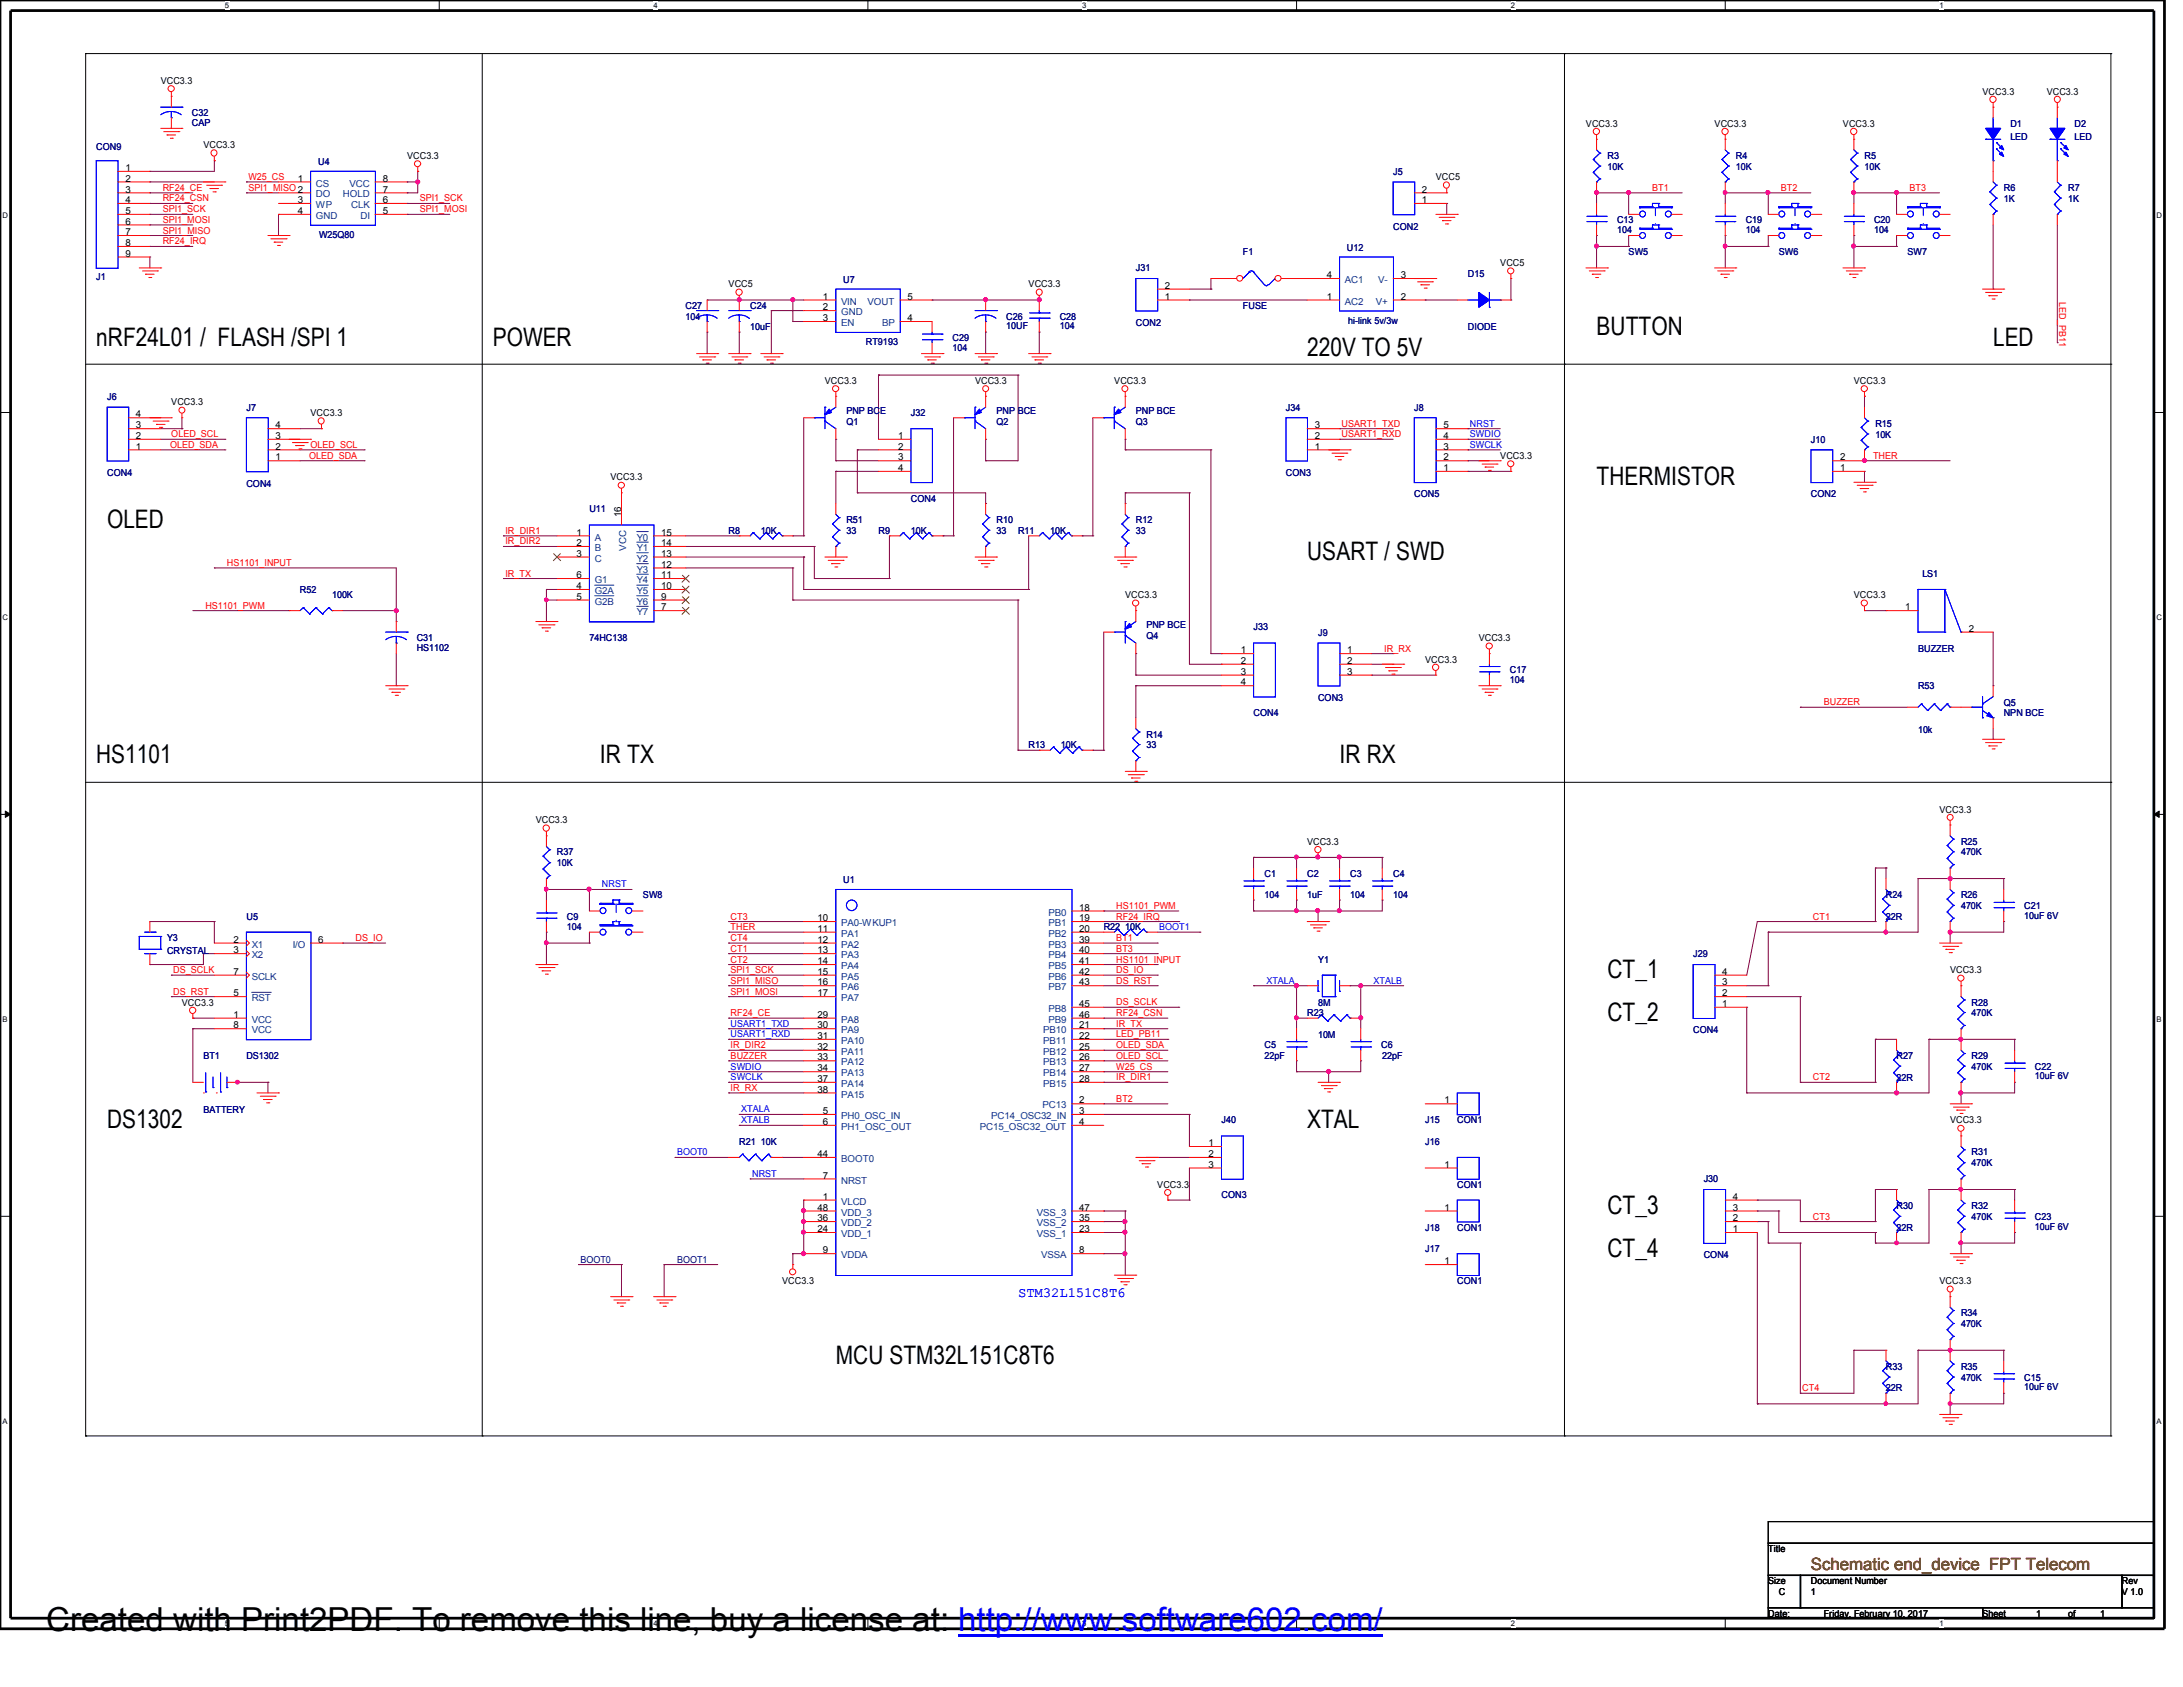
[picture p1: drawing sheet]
<svg xmlns="http://www.w3.org/2000/svg" width="279mm" height="216mm" viewBox="0 0 279 216" stroke-linecap="round" stroke-linejoin="round" font-family="sans-serif">
<defs><g id="words">
<text font-size="4.2" x="5.9" y="208.7">Created with Print2PDF. To remove this line, buy a license at: http://www.software602.com/</text>
<g font-size="3.3">
<text x="12.3" y="44.2">nRF24L01 / FLASH /SPI 1</text>
<text x="63.1" y="44.2">POWER</text>
<text x="167.3" y="45.6">220V TO 5V</text>
<text x="204.3" y="42.8">BUTTON</text>
<text x="255.1" y="44.2">LED</text>
<text x="204.3" y="62.1">THERMISTOR</text>
<text x="13.7" y="67.5">OLED</text>
<text x="167.3" y="71.7">USART / SWD</text>
<text x="12.3" y="97.7">HS1101</text>
<text x="76.8" y="97.7">IR TX</text>
<text x="171.4" y="97.7">IR RX</text>
<text x="205.7" y="125.1">CT_1</text>
<text x="205.7" y="130.6">CT_2</text>
<text x="13.7" y="144.4">DS1302</text>
<text x="167.3" y="144.4">XTAL</text>
<text x="205.7" y="155.3">CT_3</text>
<text x="205.7" y="160.8">CT_4</text>
<text x="107" y="174.5">MCU STM32L151C8T6</text>
</g>
<text font-size="2.2" fill="#804000" x="231.8" y="200.9">Schematic end_device FPT Telecom</text>
<text font-size="1.8" fill="#00f" x="130.3" y="166">STM32L151C8T6</text>
<g font-size="1.2">
<text x="20.6" y="10.7">VCC3.3</text>
<text x="203" y="16.2">VCC3.3</text>
<text x="219.5" y="16.2">VCC3.3</text>
<text x="235.9" y="16.2">VCC3.3</text>
<text x="253.7" y="12.1">VCC3.3</text>
<text x="262" y="12.1">VCC3.3</text>
<text x="16" y="21.9">1</text>
<text x="16" y="23.2">2</text>
<text x="26" y="19">VCC3.3</text>
<text x="38.1" y="23.2">1</text>
<text x="49" y="23.2">8</text>
<text x="52.1" y="20.3">VCC3.3</text>
<text x="183.8" y="23.1">VCC5</text>
<text x="16" y="24.6">3</text>
<text x="16" y="26">4</text>
<text x="16" y="27.4">5</text>
<text x="16" y="28.7">6</text>
<text x="38.1" y="26">3</text>
<text x="38.1" y="27.4">4</text>
<text x="49" y="27.4">5</text>
<text x="49" y="26">6</text>
<text x="49" y="24.6">7</text>
<text x="182" y="26">1</text>
<text x="182" y="24.6">2</text>
<text x="16" y="30.1">7</text>
<text x="16" y="31.5">8</text>
<text x="16" y="32.9">9</text>
<text x="169.8" y="35.6">4</text>
<text x="179.3" y="35.6">3</text>
<text x="192" y="34">VCC5</text>
<text x="93.3" y="36.8">VCC5</text>
<text x="105.3" y="38.4">1</text>
<text x="105.3" y="39.7">2</text>
<text x="105.3" y="41.1">3</text>
<text x="116.2" y="41.1">4</text>
<text x="116.2" y="38.4">5</text>
<text x="131.7" y="36.8">VCC3.3</text>
<text x="149.1" y="38.4">1</text>
<text x="149.1" y="37">2</text>
<text x="169.8" y="38.4">1</text>
<text x="179.3" y="38.4">2</text>
<text x="17.4" y="53.4">4</text>
<text x="21.9" y="51.9">VCC3.3</text>
<text x="39.8" y="53.3">VCC3.3</text>
<text x="105.6" y="49.1">VCC3.3</text>
<text x="124.8" y="49.1">VCC3.3</text>
<text x="142.6" y="49.1">VCC3.3</text>
<text x="237.3" y="49.1">VCC3.3</text>
<text x="17.4" y="57.5">1</text>
<text x="17.4" y="56.2">2</text>
<text x="17.4" y="54.8">3</text>
<text x="35.3" y="58.9">1</text>
<text x="35.3" y="57.5">2</text>
<text x="35.3" y="56.2">3</text>
<text x="35.3" y="54.8">4</text>
<text x="114.9" y="56.2">1</text>
<text x="114.9" y="57.5">2</text>
<text x="114.9" y="58.9">3</text>
<text x="168.3" y="57.5">1</text>
<text x="168.3" y="56.2">2</text>
<text x="168.3" y="54.8">3</text>
<text x="184.7" y="58.9">2</text>
<text x="184.7" y="57.5">3</text>
<text x="184.7" y="56.2">4</text>
<text x="184.7" y="54.8">5</text>
<text x="192" y="58.7">VCC3.3</text>
<text x="235.5" y="58.9">2</text>
<text x="78.1" y="61.5">VCC3.3</text>
<text x="114.9" y="60.3">4</text>
<text x="184.7" y="60.3">1</text>
<text x="235.5" y="60.3">1</text>
<text x="73.8" y="68.5">1</text>
<text x="73.8" y="69.9">2</text>
<text x="73.8" y="71.2">3</text>
<text x="79.5" y="66.2" transform="rotate(-90 79.5 66.2)">16</text>
<text x="84.6" y="68.5">15</text>
<text x="84.6" y="69.9">14</text>
<text x="84.6" y="71.2">13</text>
<text x="73.8" y="76.8">5</text>
<text x="73.8" y="75.4">4</text>
<text x="73.8" y="74">6</text>
<text x="84.6" y="72.6">12</text>
<text x="84.6" y="74">11</text>
<text x="84.6" y="75.4">10</text>
<text x="84.6" y="76.8">9</text>
<text x="144" y="76.6">VCC3.3</text>
<text x="237.3" y="76.6">VCC3.3</text>
<text x="84.6" y="78.1">7</text>
<text x="158.8" y="83.6">1</text>
<text x="172.4" y="83.6">1</text>
<text x="189.3" y="82">VCC3.3</text>
<text x="243.8" y="78.1">1</text>
<text x="252" y="80.9">2</text>
<text x="158.8" y="85">2</text>
<text x="158.8" y="86.4">3</text>
<text x="158.8" y="87.7">4</text>
<text x="172.4" y="86.4">3</text>
<text x="172.4" y="85">2</text>
<text x="182.4" y="84.8">VCC3.3</text>
<text x="68.6" y="105.4">VCC3.3</text>
<text x="248.2" y="104">VCC3.3</text>
<text x="167.3" y="108.1">VCC3.3</text>
<text x="104.6" y="117.9">10</text>
<text x="104.6" y="119.3">11</text>
<text x="138.1" y="116.5">18</text>
<text x="138.1" y="117.9">19</text>
<text x="138.1" y="119.3">20</text>
<text x="29.9" y="120.6">2</text>
<text x="29.9" y="122">3</text>
<text x="29.9" y="124.8">7</text>
<text x="40.7" y="120.6">6</text>
<text x="104.6" y="120.6">12</text>
<text x="104.6" y="122">13</text>
<text x="104.6" y="123.4">14</text>
<text x="104.6" y="124.8">15</text>
<text x="138.1" y="124.8">42</text>
<text x="138.1" y="123.4">41</text>
<text x="138.1" y="122">40</text>
<text x="138.1" y="120.6">39</text>
<text x="220.4" y="124.8">4</text>
<text x="249.6" y="124.6">VCC3.3</text>
<text x="23.3" y="128.7">VCC3.3</text>
<text x="29.9" y="127.5">5</text>
<text x="29.9" y="130.3">1</text>
<text x="29.9" y="131.6">8</text>
<text x="104.6" y="126.1">16</text>
<text x="104.6" y="127.5">17</text>
<text x="104.6" y="131.6">30</text>
<text x="104.6" y="130.3">29</text>
<text x="138.1" y="131.6">21</text>
<text x="138.1" y="130.3">46</text>
<text x="138.1" y="128.9">45</text>
<text x="138.1" y="126.1">43</text>
<text x="220.4" y="128.9">1</text>
<text x="220.4" y="127.5">2</text>
<text x="220.4" y="126.1">3</text>
<text x="104.6" y="137.1">34</text>
<text x="104.6" y="135.7">33</text>
<text x="104.6" y="134.4">32</text>
<text x="104.6" y="133">31</text>
<text x="138.1" y="133">22</text>
<text x="138.1" y="137.1">27</text>
<text x="138.1" y="135.7">26</text>
<text x="138.1" y="134.4">25</text>
<text x="104.6" y="139.8">38</text>
<text x="104.6" y="138.5">37</text>
<text x="105.3" y="142.6">5</text>
<text x="105.3" y="144">6</text>
<text x="138.1" y="141.2">2</text>
<text x="138.1" y="142.6">3</text>
<text x="138.1" y="144">4</text>
<text x="138.1" y="138.5">28</text>
<text x="184.9" y="141.2">1</text>
<text x="249.6" y="143.8">VCC3.3</text>
<text x="104.6" y="148.1">44</text>
<text x="154.7" y="146.7">1</text>
<text x="154.7" y="148.1">2</text>
<text x="154.7" y="149.4">3</text>
<text x="184.9" y="149.4">1</text>
<text x="104.6" y="154.9">48</text>
<text x="105.3" y="153.5">1</text>
<text x="105.3" y="150.8">7</text>
<text x="138.1" y="154.9">47</text>
<text x="148.1" y="152">VCC3.3</text>
<text x="184.9" y="154.9">1</text>
<text x="221.8" y="154.9">3</text>
<text x="221.8" y="153.5">4</text>
<text x="104.6" y="157.7">24</text>
<text x="104.6" y="156.3">36</text>
<text x="105.3" y="160.4">9</text>
<text x="138.1" y="160.4">8</text>
<text x="138.1" y="157.7">23</text>
<text x="138.1" y="156.3">35</text>
<text x="184.9" y="161.8">1</text>
<text x="221.8" y="157.7">1</text>
<text x="221.8" y="156.3">2</text>
<text x="100.1" y="164.3">VCC3.3</text>
<text x="248.2" y="164.3">VCC3.3</text>
<text x="226.3" y="198.6">Title</text>
<text x="226.3" y="202.7">Size</text>
<text x="231.8" y="202.7">Document Number</text>
<text x="271.6" y="202.7">Rev</text>
<text x="226.3" y="206.9">Date:</text>
<text x="227.7" y="204.1">C</text>
<text x="231.8" y="204.1">1</text>
<text x="233.4" y="206.9">Friday, February 10, 2017</text>
<text x="253.7" y="206.9">Sheet</text>
<text x="260.6" y="206.9">1</text>
<text x="264.7" y="206.9">of</text>
<text x="268.8" y="206.9">1</text>
<text x="271.6" y="204.1">V 1.0</text>
</g>
<g font-size="1.2" fill="#000080">
<text x="24.6" y="14.9">C32</text>
<text x="24.6" y="16.1">CAP</text>
<text x="257.3" y="16.2">D1</text>
<text x="257.3" y="17.9">LED</text>
<text x="265.5" y="16.2">D2</text>
<text x="265.5" y="17.9">LED</text>
<text x="12.3" y="19.2">CON9</text>
<text x="40.7" y="21.2">U4</text>
<text x="178.3" y="22.4">J5</text>
<text x="205.7" y="20.3">R3</text>
<text x="205.7" y="21.7">10K</text>
<text x="222.2" y="20.3">R4</text>
<text x="222.2" y="21.7">10K</text>
<text x="238.6" y="20.3">R5</text>
<text x="238.6" y="21.7">10K</text>
<text x="178.3" y="29.4">CON2</text>
<text x="207" y="28.6">C13</text>
<text x="207" y="29.8">104</text>
<text x="223.4" y="28.6">C19</text>
<text x="223.4" y="29.8">104</text>
<text x="239.9" y="28.6">C20</text>
<text x="239.9" y="29.8">104</text>
<text x="256.5" y="24.4">R6</text>
<text x="256.5" y="25.8">1K</text>
<text x="264.7" y="24.4">R7</text>
<text x="264.7" y="25.8">1K</text>
<text x="12.3" y="35.8">J1</text>
<text x="40.9" y="30.5">W25Q80</text>
<text x="145.4" y="34.7">J31</text>
<text x="159.1" y="32.7">F1</text>
<text x="172.4" y="32.1">U12</text>
<text x="187.9" y="35.4">D15</text>
<text x="208.4" y="32.7">SW5</text>
<text x="227.7" y="32.7">SW6</text>
<text x="244.1" y="32.7">SW7</text>
<text x="87.8" y="39.5">C27</text>
<text x="87.8" y="40.9">104</text>
<text x="96" y="39.5">C24</text>
<text x="107.9" y="36.2">U7</text>
<text x="128.8" y="40.9">C26</text>
<text x="135.6" y="40.9">C28</text>
<text x="145.4" y="41.7">CON2</text>
<text x="159.1" y="39.5">FUSE</text>
<text x="172.6" y="41.4">hi-link 5v/3w</text>
<text x="96" y="42.3">10uF</text>
<text x="110.8" y="44.2">RT9193</text>
<text x="121.9" y="43.6">C29</text>
<text x="121.9" y="44.9">104</text>
<text x="128.8" y="42.1">10UF</text>
<text x="135.6" y="42.1">104</text>
<text x="187.9" y="42.3">DIODE</text>
<text x="13.7" y="51.2">J6</text>
<text x="31.5" y="52.6">J7</text>
<text x="108.3" y="53">PNP BCE</text>
<text x="116.6" y="53.3">J32</text>
<text x="127.6" y="53">PNP BCE</text>
<text x="145.4" y="53">PNP BCE</text>
<text x="164.6" y="52.6">J34</text>
<text x="181" y="52.6">J8</text>
<text x="108.3" y="54.4">Q1</text>
<text x="127.6" y="54.4">Q2</text>
<text x="145.4" y="54.4">Q3</text>
<text x="231.8" y="56.7">J10</text>
<text x="240" y="54.6">R15</text>
<text x="240" y="56">10K</text>
<text x="13.7" y="60.9">CON4</text>
<text x="31.5" y="62.3">CON4</text>
<text x="75.4" y="65.6">U11</text>
<text x="116.6" y="64.2">CON4</text>
<text x="164.6" y="60.9">CON3</text>
<text x="181" y="63.7">CON5</text>
<text x="231.8" y="63.7">CON2</text>
<text x="93.3" y="68.3">R8</text>
<text x="97.4" y="68.3">10K</text>
<text x="108.3" y="67">R51</text>
<text x="108.3" y="68.3">33</text>
<text x="112.4" y="68.3">R9</text>
<text x="116.6" y="68.3">10K</text>
<text x="127.6" y="67">R10</text>
<text x="127.6" y="68.3">33</text>
<text x="130.3" y="68.3">R11</text>
<text x="134.4" y="68.3">10K</text>
<text x="145.4" y="67">R12</text>
<text x="145.4" y="68.3">33</text>
<text x="38.4" y="75.9">R52</text>
<text x="42.5" y="76.6">100K</text>
<text x="246" y="73.8">LS1</text>
<text x="53.3" y="82">C31</text>
<text x="53.3" y="83.3">HS1102</text>
<text x="75.4" y="82">74HC138</text>
<text x="146.7" y="81.8">Q4</text>
<text x="146.7" y="80.4">PNP BCE</text>
<text x="160.4" y="80.7">J33</text>
<text x="168.7" y="81.4">J9</text>
<text x="245.5" y="83.4">BUZZER</text>
<text x="168.7" y="89.7">CON3</text>
<text x="193.3" y="86.1">C17</text>
<text x="193.3" y="87.4">104</text>
<text x="245.5" y="88.2">R53</text>
<text x="131.7" y="95.8">R13</text>
<text x="135.8" y="95.8">10K</text>
<text x="146.7" y="94.4">R14</text>
<text x="146.7" y="95.8">33</text>
<text x="160.4" y="91.7">CON4</text>
<text x="245.5" y="93.9">10k</text>
<text x="256.5" y="90.3">Q5</text>
<text x="256.5" y="91.7">NPN BCE</text>
<text x="71.3" y="109.5">R37</text>
<text x="71.3" y="110.9">10K</text>
<text x="107.9" y="113">U1</text>
<text x="161.8" y="112.2">C1</text>
<text x="167.3" y="112.2">C2</text>
<text x="172.8" y="112.2">C3</text>
<text x="178.3" y="112.2">C4</text>
<text x="251" y="108.1">R25</text>
<text x="251" y="109.5">470K</text>
<text x="31.5" y="117.7">U5</text>
<text x="72.6" y="117.7">C9</text>
<text x="72.6" y="119">104</text>
<text x="82.3" y="115">SW8</text>
<text x="141.3" y="119.1">R22</text>
<text x="144" y="119.1">10K</text>
<text x="161.8" y="115">104</text>
<text x="167.3" y="115">1uF</text>
<text x="172.8" y="115">104</text>
<text x="178.3" y="115">104</text>
<text x="241.4" y="115">R24</text>
<text x="241.4" y="117.7">22R</text>
<text x="251" y="115">R26</text>
<text x="251" y="116.3">470K</text>
<text x="259.1" y="116.3">C21</text>
<text x="259.1" y="117.6">10uF 6V</text>
<text x="21.4" y="120.4">Y3</text>
<text x="21.4" y="122.1">CRYSTAL</text>
<text x="168.7" y="123.2">Y1</text>
<text x="216.7" y="122.5">J29</text>
<text x="167.3" y="130">R23</text>
<text x="168.7" y="128.7">8M</text>
<text x="252.3" y="128.7">R28</text>
<text x="252.3" y="130">470K</text>
<text x="26" y="135.6">BT1</text>
<text x="31.5" y="135.6">DS1302</text>
<text x="161.8" y="134.2">C5</text>
<text x="161.8" y="135.6">22pF</text>
<text x="168.7" y="132.8">10M</text>
<text x="176.8" y="134.2">C6</text>
<text x="176.9" y="135.6">22pF</text>
<text x="216.7" y="132.2">CON4</text>
<text x="242.7" y="135.6">R27</text>
<text x="252.3" y="135.6">R29</text>
<text x="252.3" y="136.9">470K</text>
<text x="260.4" y="136.9">C22</text>
<text x="26" y="142.4">BATTERY</text>
<text x="156.3" y="143.8">J40</text>
<text x="182.4" y="143.8">J15</text>
<text x="186.5" y="143.8">CON1</text>
<text x="242.7" y="138.3">22R</text>
<text x="260.4" y="138.1">10uF 6V</text>
<text x="94.6" y="146.5">R21</text>
<text x="97.4" y="146.5">10K</text>
<text x="182.4" y="146.5">J16</text>
<text x="252.3" y="147.9">R31</text>
<text x="252.3" y="149.3">470K</text>
<text x="156.3" y="153.4">CON3</text>
<text x="186.5" y="152">CON1</text>
<text x="218.1" y="151.3">J30</text>
<text x="242.7" y="154.7">R30</text>
<text x="252.3" y="154.7">R32</text>
<text x="74.3" y="161.6">BOOT0</text>
<text x="86.7" y="161.6">BOOT1</text>
<text x="182.4" y="160.2">J17</text>
<text x="182.4" y="157.5">J18</text>
<text x="186.5" y="157.5">CON1</text>
<text x="218.1" y="161">CON4</text>
<text x="242.7" y="157.5">22R</text>
<text x="252.3" y="156.1">470K</text>
<text x="260.4" y="156.1">C23</text>
<text x="260.4" y="157.4">10uF 6V</text>
<text x="186.5" y="164.3">CON1</text>
<text x="251" y="168.4">R34</text>
<text x="251" y="169.8">470K</text>
<text x="241.4" y="175.3">R33</text>
<text x="241.4" y="178.1">22R</text>
<text x="251" y="175.3">R35</text>
<text x="251" y="176.7">470K</text>
<text x="259.1" y="176.7">C15</text>
<text x="259.1" y="177.9">10uF 6V</text>
</g>
<g font-size="1.2" fill="#f00">
<text x="31.8" y="23">W25_CS</text>
<text x="20.8" y="24.4">RF24_CE</text>
<text x="20.8" y="27.2">SPI1_SCK</text>
<text x="20.8" y="25.8">RF24_CSN</text>
<text x="20.8" y="28.5">SPI1_MOSI</text>
<text x="20.8" y="29.9">SPI1_MISO</text>
<text x="31.8" y="24.4">SPI1_MISO2</text>
<text x="53.7" y="25.8">SPI1_SCK</text>
<text x="53.7" y="27.2">SPI1_MOSI</text>
<text x="211.5" y="24.4">BT1</text>
<text x="227.9" y="24.4">BT2</text>
<text x="244.4" y="24.4">BT3</text>
<text x="20.8" y="31.3">RF24_IRQ</text>
<text x="263.6" y="38.7" transform="rotate(90 263.6 38.7)">LED_PB11</text>
<text x="21.8" y="57.3">OLED_SDA</text>
<text x="21.9" y="56">OLED_SCL</text>
<text x="39.6" y="58.7">OLED_SDA</text>
<text x="39.8" y="57.3">OLED_SCL</text>
<text x="171.7" y="54.6">USART1_TXD</text>
<text x="171.7" y="56">USART1_RXD</text>
<text x="239.7" y="58.7">THER</text>
<text x="64.7" y="68.3">IR_DIR1</text>
<text x="64.7" y="69.7">IR_DIR2</text>
<text x="26.3" y="77.9">HS1101_PWM</text>
<text x="29" y="72.4">HS1101_INPUT</text>
<text x="64.7" y="73.8">IR_TX</text>
<text x="177.2" y="83.4">IR_RX</text>
<text x="233.4" y="90.3">BUZZER</text>
<text x="93.5" y="117.7">CT3</text>
<text x="93.5" y="119">THER</text>
<text x="142.9" y="116.3">HS1101_PWM</text>
<text x="142.9" y="117.7">RF24_IRQ</text>
<text x="232" y="117.7">CT1</text>
<text x="22.2" y="124.5">DS_SCLK</text>
<text x="45.5" y="120.4">DS_IO</text>
<text x="93.5" y="121.8">CT1</text>
<text x="93.5" y="123.2">CT2</text>
<text x="93.5" y="124.5">SPI1_SCK</text>
<text x="93.5" y="125.9">SPI1_MISO</text>
<text x="93.5" y="120.4">CT4</text>
<text x="142.9" y="125.9">DS_RST</text>
<text x="142.9" y="124.5">DS_IO</text>
<text x="142.9" y="123.2">HS1101_INPUT</text>
<text x="142.9" y="120.4">BT1</text>
<text x="142.9" y="121.8">BT3</text>
<text x="22.2" y="127.3">DS_RST</text>
<text x="93.5" y="127.3">SPI1_MOSI</text>
<text x="93.5" y="130">RF24_CE</text>
<text x="142.9" y="130">RF24_CSN</text>
<text x="142.9" y="131.4">IR_TX</text>
<text x="142.9" y="128.7">DS_SCLK</text>
<text x="93.5" y="134.2">IR_DIR2</text>
<text x="93.5" y="135.5">BUZZER</text>
<text x="142.9" y="135.5">OLED_SCL</text>
<text x="142.9" y="134.2">OLED_SDA</text>
<text x="142.9" y="136.9">W25_CS</text>
<text x="142.9" y="132.8">LED_PB11</text>
<text x="93.5" y="139.6">IR_RX</text>
<text x="142.9" y="138.3">IR_DIR1</text>
<text x="142.9" y="141">BT2</text>
<text x="232" y="138.3">CT2</text>
<text x="232" y="156.1">CT3</text>
<text x="230.7" y="178.1">CT4</text>
</g>
<g font-size="1.2" fill="#004080">
<text x="40.4" y="23.9">CS</text>
<text x="44.7" y="23.9">VCC</text>
<text x="40.4" y="25.3">DO</text>
<text x="40.4" y="26.6">WP</text>
<text x="40.4" y="28">GND</text>
<text x="43.9" y="25.3">HOLD</text>
<text x="45" y="26.6">CLK</text>
<text x="46.1" y="28">DI</text>
<text x="107.7" y="39">VIN</text>
<text x="107.7" y="40.3">GND</text>
<text x="107.7" y="41.7">EN</text>
<text x="111" y="39">VOUT</text>
<text x="112.9" y="41.7">BP</text>
<text x="172.1" y="39">AC2</text>
<text x="172.1" y="36.2">AC1</text>
<text x="176.1" y="39">V+</text>
<text x="176.4" y="36.2">V-</text>
<text x="76.1" y="69.2">A</text>
<text x="76.1" y="70.5">B</text>
<text x="76.1" y="71.9">C</text>
<text x="80.1" y="70.5" transform="rotate(-90 80.1 70.5)">VCC</text>
<text x="81.5" y="69.2">Y0</text>
<text x="81.5" y="70.5">Y1</text>
<text x="81.5" y="71.9">Y2</text>
<text x="76.1" y="77.4">G2B</text>
<text x="76.1" y="76">G2A</text>
<text x="76.1" y="74.6">G1</text>
<text x="81.5" y="73.3">Y3</text>
<text x="81.5" y="74.6">Y4</text>
<text x="81.5" y="76">Y5</text>
<text x="81.5" y="77.4">Y6</text>
<text x="81.5" y="78.7">Y7</text>
<text x="107.7" y="118.5">PA0-WKUP1</text>
<text x="107.7" y="119.9">PA1</text>
<text x="134.2" y="117.2">PB0</text>
<text x="134.2" y="118.5">PB1</text>
<text x="134.2" y="119.9">PB2</text>
<text x="32.2" y="121.3">X1</text>
<text x="32.2" y="122.6">X2</text>
<text x="32.2" y="125.4">SCLK</text>
<text x="37.5" y="121.3">I/O</text>
<text x="107.7" y="121.3">PA2</text>
<text x="107.7" y="122.6">PA3</text>
<text x="107.7" y="124">PA4</text>
<text x="107.7" y="125.4">PA5</text>
<text x="134.2" y="125.4">PB6</text>
<text x="134.2" y="124">PB5</text>
<text x="134.2" y="122.6">PB4</text>
<text x="134.2" y="121.3">PB3</text>
<text x="32.2" y="128.1">RST</text>
<text x="32.2" y="130.9">VCC</text>
<text x="107.7" y="126.7">PA6</text>
<text x="107.7" y="128.1">PA7</text>
<text x="107.7" y="130.9">PA8</text>
<text x="134.2" y="130.9">PB9</text>
<text x="134.2" y="129.5">PB8</text>
<text x="134.2" y="126.7">PB7</text>
<text x="32.2" y="132.2">VCC</text>
<text x="107.7" y="137.8">PA13</text>
<text x="107.7" y="136.4">PA12</text>
<text x="107.7" y="135">PA11</text>
<text x="107.7" y="133.6">PA10</text>
<text x="107.7" y="132.2">PA9</text>
<text x="133.5" y="132.2">PB10</text>
<text x="133.5" y="133.6">PB11</text>
<text x="133.5" y="137.8">PB14</text>
<text x="133.5" y="136.4">PB13</text>
<text x="133.5" y="135">PB12</text>
<text x="107.7" y="143.2">PH0_OSC_IN</text>
<text x="107.7" y="140.5">PA15</text>
<text x="107.7" y="139.1">PA14</text>
<text x="126.9" y="143.2">PC14_OSC32_IN</text>
<text x="133.4" y="141.9">PC13</text>
<text x="133.5" y="139.1">PB15</text>
<text x="107.7" y="144.6">PH1_OSC_OUT</text>
<text x="107.7" y="148.7">BOOT0</text>
<text x="125.4" y="144.6">PC15_OSC32_OUT</text>
<text x="107.7" y="154.2">VLCD</text>
<text x="107.7" y="151.5">NRST</text>
<text x="107.7" y="155.6">VDD_3</text>
<text x="132.7" y="155.6">VSS_3</text>
<text x="107.7" y="161">VDDA</text>
<text x="107.7" y="158.3">VDD_1</text>
<text x="107.7" y="156.9">VDD_2</text>
<text x="132.7" y="158.3">VSS_1</text>
<text x="132.7" y="156.9">VSS_2</text>
<text x="133.3" y="161">VSSA</text>
</g>
<g font-size="1.2" fill="#00f">
<text x="188.1" y="57.3">SWCLK</text>
<text x="188.1" y="56">SWDIO</text>
<text x="188.1" y="54.6">NRST</text>
<text x="77" y="113.6">NRST</text>
<text x="148.4" y="119">BOOT1</text>
<text x="162.1" y="125.9">XTALA</text>
<text x="175.8" y="125.9">XTALB</text>
<text x="93.5" y="131.4">USART1_TXD</text>
<text x="93.5" y="136.9">SWDIO</text>
<text x="93.5" y="132.8">USART1_RXD</text>
<text x="93.5" y="138.3">SWCLK</text>
<text x="94.9" y="142.4">XTALA</text>
<text x="94.9" y="143.8">XTALB</text>
<text x="86.7" y="147.9">BOOT0</text>
<text x="96.3" y="150.6">NRST</text>
</g>
<g font-size="1">
<text x="28.8" y="1">5</text>
<text x="83.7" y="1">4</text>
<text x="138.5" y="1">3</text>
<text x="193.4" y="1">2</text>
<text x="248.2" y="1">1</text>
<text x=".3" y="27.9">D</text>
<text x="276" y="27.9">D</text>
<text x=".3" y="79.4">C</text>
<text x="276" y="79.4">C</text>
<text x=".3" y="130.8">B</text>
<text x="276" y="130.8">B</text>
<text x=".3" y="182.2">A</text>
<text x="276" y="182.2">A</text>
<text x="28.8" y="208.1">5</text>
<text x="83.7" y="208.1">4</text>
<text x="138.5" y="208.1">3</text>
<text x="193.4" y="208.1">2</text>
<text x="248.2" y="208.1">1</text>
</g>
</g></defs>
<path d="M0 0h277v208.4h-277zM1.4 1.4h274.3v205.7h-274.3z" fill="none" stroke="#000" stroke-width=".35"/>
<g fill="#fff">
<path d="M28.8 .1h.5v1.1h-.5z" fill-rule="evenodd"/>
<path d="M28.8 207.2h.5v1.1h-.5z" fill-rule="evenodd"/>
</g>
<path d="M56.2 0v1.4M56.2 207.1v1.3" fill="none" stroke="#000" stroke-width=".13"/>
<g fill="#fff">
<path d="M83.7 .1h.5v1.1h-.5z" fill-rule="evenodd"/>
<path d="M83.7 207.2h.5v1.1h-.5z" fill-rule="evenodd"/>
</g>
<path d="M111.1 0v1.4M111.1 207.1v1.3" fill="none" stroke="#000" stroke-width=".13"/>
<g fill="#fff">
<path d="M138.5 .1h.6v1.1h-.6z" fill-rule="evenodd"/>
<path d="M138.5 207.2h.6v1.1h-.6z" fill-rule="evenodd"/>
</g>
<path d="M165.9 0v1.4M165.9 207.1v1.3" fill="none" stroke="#000" stroke-width=".13"/>
<g fill="#fff">
<path d="M193.4 .1h.5v1.1h-.5z" fill-rule="evenodd"/>
<path d="M193.4 207.2h.5v1.1h-.5z" fill-rule="evenodd"/>
</g>
<path d="M220.8 0v1.4M220.8 207.1v1.3" fill="none" stroke="#000" stroke-width=".13"/>
<g fill="#fff">
<path d="M248.2 .1h.6v1.1h-.6z" fill-rule="evenodd"/>
<path d="M248.2 207.2h.6v1.1h-.6z" fill-rule="evenodd"/>
<path d="M.3 27.1h.8v1.1h-.8z" fill-rule="evenodd"/>
<path d="M276 27.1h.7v1.1h-.7z" fill-rule="evenodd"/>
<path d="M.3 78.5h.8v1.1h-.8z" fill-rule="evenodd"/>
<path d="M276 78.5h.7v1.1h-.7z" fill-rule="evenodd"/>
</g>
<path d="M0 52.8h1.4M275.7 52.8h1.3" fill="none" stroke="#000" stroke-width=".13"/>
<g fill="#fff">
<path d="M.3 129.9h.7v1.1h-.7z" fill-rule="evenodd"/>
<path d="M276 129.9h.6v1.1h-.6z" fill-rule="evenodd"/>
</g>
<path d="M0 104.2h1.4M275.7 104.2h1.3" fill="none" stroke="#000" stroke-width=".13"/>
<path d="M.7 103.8l.7 .4-.7 .4zM275.7 104.2l.7-.4v.8z" fill="#000" stroke="#000" stroke-width=".13"/>
<g fill="#fff">
<path d="M.3 181.4h.7v1.1h-.7z" fill-rule="evenodd"/>
<path d="M276 181.4h.6v1.1h-.6z" fill-rule="evenodd"/>
</g>
<g fill="none" stroke="#000" stroke-width=".13">
<path d="M11 6.9h.1M11 6.9v176.9M11 6.9h259.2M61.7 6.9v176.9M200.2 6.9h.1M200.2 6.9v176.9M270.2 6.9h.1M270.2 6.9v176.9M11 46.6h259.2M200.2 46.6h.1M270.2 46.6h.1M11 100.1h259.2"/>
<path d="M270.2 100.1h.1M0 155.7h1.4M275.7 155.7h1.3M11 183.8h.1M11 183.8h259.2M61.7 183.8h.1M200.2 183.8h.1M226.3 194.7h49.4v2.8h-49.4zM226.3 197.5h49.4v4.1h-49.4zM270.2 183.8h.1M226.3 201.6h4.2v4.2h-4.2zM226.3 205.7h27.5v1.4h-27.5z"/>
<path d="M230.4 201.6h41.2v4.2h-41.2zM253.7 205.7h22v1.4h-22zM271.6 201.6h4.1v4.2h-4.1z"/>
</g>
<g fill="none" stroke="#800040" stroke-width=".13">
<path d="M19.2 21.9h.1M19.2 23.3h.1M19.2 24.7h.1M19.2 27.4h.1M19.2 26h.1M19.2 28.8h.1M19.2 30.1h.1M19.2 32.9h.1M19.2 31.5h.1M19.2 24.7h5.5M19.2 23.3h8.2M19.2 27.4h5.5"/>
<path d="M19.2 26h5.5M19.2 28.8h5.5M19.2 30.1h5.5M19.2 32.9v1.4M19.2 31.5h5.5M27.4 20.6h.1M27.4 20.6v1.3h-8.2M31.5 24.7h.1M31.5 23.3h.1M31.5 24.7h4.1M31.5 23.3h4.1M35.6 27.4h.1"/>
<path d="M35.6 27.4v2.7M52.1 23.3h.1M52.1 24.7h.1M52.1 26h.1M52.1 27.4h.1M52.1 23.3h1.4M52.1 27.4h5.5M52.1 26h5.5M53.5 23.3h.1M53.5 21.9h.1M53.5 21.9v2.8h-1.4M90.5 38.4h.1"/>
<path d="M90.5 38.4h12.4M94.6 38.4h.1M98.7 39.8h.1M98.7 39.8h4.2M98.7 39.8v5.5M101.5 38.4h.1M101.5 38.4v2.7M119.3 38.4h.1M119.3 38.4h13.7M126.2 38.4h.1M152.2 38.4h.1M152.2 38.4h15.1"/>
<path d="M152.2 37h2.8M155 37h.1M155 35.6v1.4M182.4 38.4h.1M182.4 38.4h4.1M185.2 26h.1M185.2 26v1.4M193.4 38.4h.1M193.4 35.6v2.8M204.3 24.7h.1M204.3 31.5h.1M204.3 30.1h.1"/>
<path d="M204.3 24.7v1.3M204.3 30.1v4.2M204.3 24.7h11M204.3 31.5h4.1M208.4 24.7h.1M208.4 31.5h.1M208.4 24.7v2.7M208.4 30.1v1.4M220.8 24.7h.1M220.8 31.5h.1M220.8 30.1h.1M220.8 24.7h11"/>
<path d="M220.8 31.5h5.5M220.8 24.7v1.3M220.8 30.1v4.2M226.3 24.7h.1M226.3 31.5h.1M226.3 24.7v2.7M226.3 30.1v1.4M237.3 24.7h.1M237.3 31.5h.1M237.3 30.1h.1M237.3 24.7h10.9M237.3 31.5h5.4"/>
<path d="M237.3 24.7v1.3M237.3 30.1v4.2M242.7 24.7h.1M242.7 31.5h.1M242.7 24.7v2.7M242.7 30.1v1.4M255.1 37h.1M255.1 28.8v8.2M263.3 28.8v15.1M20.6 57.6h8.2M20.6 56.2h8.2M20.6 54.9h2.7"/>
<path d="M23.3 54.9h.1M23.3 53.5v1.4M28.8 56.2h.1M28.8 57.6h.1M38.4 57.6h8.2M38.4 59h8.2M38.4 54.9h2.7M41.1 54.9h.1M46.6 57.6h.1M46.6 59h.1M90.5 42.5h.1M90.5 42.5v2.8"/>
<path d="M94.6 42.5h.1M94.6 42.5v2.8M101.5 41.1h.1M101.5 41.1h1.4M102.9 53.5v15.1M107 56.2h.1M107 59h.1M107 59h5.4M107 56.2v2.8M109.7 57.6h.1M109.7 57.6h2.7M109.7 57.6v5.5"/>
<path d="M112.4 48h.1M112.4 48h17.9M112.4 48v8.2M122 53.5v15.1M126.2 42.5h.1M126.2 59h.1M126.2 56.2h.1M126.2 42.5v2.8M126.2 56.2v2.8M130.3 48h.1M130.3 48v11h-4.1M133 42.5h.1"/>
<path d="M133 42.5v2.8M139.9 53.5v15.1M144 57.6h.1M144 56.2h.1M144 57.6h11M144 56.2v1.4M155 57.6h.1M155 57.6v26.1h1.3M171.4 54.9h.1M171.4 56.2h.1M171.4 56.2h6.9M171.4 54.9h6.9"/>
<path d="M187.9 57.6h.1M187.9 56.2h.1M187.9 54.9h.1M187.9 59h.1M187.9 57.6h4.1M187.9 56.2h4.1M187.9 59h2.7M187.9 54.9h4.1M238.6 59h.1M238.6 50.7h.1M238.6 50.7v1.4M238.6 59h11"/>
<path d="M263.3 43.9h.1M24.7 78.1h12.3M27.4 72.7h.1M27.4 72.7h23.3v6.8M37 78.1h.1M43.9 78.1h6.8M50.7 78.1h.1M50.7 79.5h.1M64.4 68.6h.1M64.4 69.9h.1M64.4 74h.1M64.4 68.6h6.9"/>
<path d="M64.4 69.9h6.9M64.4 74h6.9M69.9 75.4h.1M69.9 76.8h.1M69.9 79.5h.1M69.9 75.4v4.1M69.9 75.4h1.4M69.9 76.8h1.4M87.8 68.6h6.8M87.8 72.7h13.7M87.8 69.9h16.4M87.8 71.3h15.1"/>
<path d="M94.6 68.6h.1M101.5 72.7h.1M101.5 68.6h.1M101.5 76.8h.1M101.5 72.7v4.1M101.5 68.6h1.4M101.5 76.8h28.8M102.9 68.6h.1M102.9 75.4h.1M102.9 71.3h.1M102.9 71.3v4.1M102.9 75.4h28.8"/>
<path d="M104.2 69.9h.1M104.2 74h.1M104.2 69.9v4.1M104.2 74h9.6M107 60.3h.1M107 60.3h5.4M107 60.3v4.1M109.7 63.1h.1M109.7 63.1h16.5v1.3M113.8 74h.1M113.8 68.6h.1M113.8 68.6v5.4"/>
<path d="M120.7 68.6h.1M120.7 68.6h1.3M122 68.6h.1M126.2 64.4h.1M130.3 76.8h.1M130.3 76.8v19.2M131.7 75.4h.1M131.7 68.6v6.8M138.5 68.6h.1M138.5 68.6h1.4M139.9 68.6h.1M144 63.1h.1"/>
<path d="M144 64.4h.1M144 63.1v1.3M144 63.1h8.2M152.2 63.1h.1M152.2 63.1v21.9h4.1M187.9 60.3h.1M187.9 60.3h5.5M238.6 60.3h.1M238.6 60.3v1.4M238.6 78.1h2.8M241.4 78.1h.1M50.7 87.8h.1"/>
<path d="M50.7 83.7v4.1M130.3 96h.1M130.3 96h2.7M133 96h.1M139.9 96h.1M139.9 96h1.4M141.3 96h.1M141.3 80.9v15.1M145.4 83.7h.1M145.4 87.8h.1M145.4 86.4h.1M145.4 83.7v2.7"/>
<path d="M145.4 87.8v4.1M145.4 86.4h10.9M145.4 87.8h10.9M156.3 85h.1M156.3 83.7h.1M175.6 86.4h.1M175.6 86.4h8.2M175.6 85h2.7M175.6 83.7h2.7M178.3 83.7h.1M178.3 85h.1M230.4 90.5h.1"/>
<path d="M230.4 90.5h13.7M255.1 87.8h.1M255.1 94.6h.1M255.1 80.9v6.9M255.1 93.3v1.3M19.2 117.9h.1M19.2 117.9h8.2M27.4 117.9h.1M27.4 117.9v2.8M69.9 113.8h.1M69.9 119.3h.1M69.9 113.8v1.4"/>
<path d="M69.9 119.3v4.1M69.9 113.8h11M75.4 113.8h.1M75.4 113.8v2.8M75.4 119.3v1.4M93.3 117.9h.1M93.3 119.3h.1M93.3 117.9h9.6M93.3 119.3h9.6M141.3 116.6h.1M141.3 116.6h9.6M141.3 117.9h9.6"/>
<path d="M148.1 119.3h5.5M150.9 117.9h.1M153.6 119.3h.1M160.4 115.2h.1M160.4 116.6h.1M160.4 109.7h.1M160.4 109.7v1.4M160.4 115.2v1.4M160.4 109.7h16.5M165.9 115.2h.1M165.9 109.7h.1M165.9 116.6h.1"/>
<path d="M165.9 109.7v1.4M165.9 115.2v1.4M168.7 116.6h.1M168.7 109.7h.1M168.7 116.6v1.3M171.4 115.2h.1M171.4 116.6h.1M171.4 109.7h.1M171.4 109.7v1.4M171.4 115.2v1.4M176.9 115.2h.1M176.9 109.7h.1"/>
<path d="M176.9 115.2v1.4h-16.5M176.9 109.7v1.4M224.9 117.9h.1M224.9 117.9h15.1M224.9 117.9l-1.3 6.9M226.3 119.3h.1M226.3 119.3v6.9M240 117.9h.1M240 111.1h.1M240 111.1v6.8M240 111.1h1.4M241.4 119.3h.1"/>
<path d="M241.4 111.1h.1M241.4 111.1v1.3M245.5 112.4h.1M245.5 112.4v6.9h-19.2M245.5 112.4h11M249.6 112.4h.1M249.6 119.3h.1M249.6 119.3v1.4M256.5 112.4h.1M256.5 117.9h.1M256.5 117.9v1.4h-6.9M256.5 112.4v1.4"/>
<path d="M19.2 123.4h.1M21.9 124.8h.1M21.9 127.6h.1M21.9 124.8h5.5M21.9 127.6h5.5M24.7 130.3h.1M24.7 131.7h.1M24.7 130.3h2.7M24.7 131.7h2.7M24.7 131.7v6.8M26 122h.1M26 122h1.4"/>
<path d="M26 122v1.4h-6.8M30.1 138.5h4.2M30.4 138.5h.1M34.3 138.5h.1M34.3 138.5v1.4M43.9 120.7h.1M43.9 120.7h5.5M69.9 120.7h.1M69.9 120.7h5.5M75.4 120.7h.1M93.3 137.2h.1M93.3 138.5h.1"/>
<path d="M93.3 134.4h.1M93.3 122h.1M93.3 123.4h.1M93.3 124.8h.1M93.3 126.2h.1M93.3 127.6h.1M93.3 130.3h.1M93.3 131.7h.1M93.3 133h.1M93.3 139.9h.1M93.3 120.7h.1M93.3 135.8h.1"/>
<path d="M93.3 126.2h9.6M93.3 130.3h9.6M93.3 137.2h9.6M93.3 120.7h9.6M93.3 135.8h9.6M93.3 138.5h9.6M93.3 134.4h9.6M93.3 122h9.6M93.3 123.4h9.6M93.3 124.8h9.6M93.3 127.6h9.6M93.3 131.7h9.6"/>
<path d="M93.3 133h9.6M93.3 139.9h9.6M141.3 135.8h.1M141.3 130.3h.1M141.3 131.7h.1M141.3 134.4h.1M141.3 137.2h.1M141.3 138.5h.1M141.3 126.2h6.8M141.3 130.3h8.2M141.3 137.2h8.2M141.3 120.7h6.8"/>
<path d="M141.3 135.8h8.2M141.3 138.5h8.2M141.3 134.4h8.2M141.3 122h6.8M141.3 123.4h6.8M141.3 124.8h6.8M141.3 131.7h8.2M141.3 133h8.2M141.3 128.9h9.6M148.1 126.2h.1M148.1 124.8h.1M148.1 123.4h.1"/>
<path d="M148.1 120.7h.1M148.1 122h.1M149.5 133h.1M150.9 128.9h.1M160.4 126.2h.1M160.4 126.2h6.9M165.9 130.3h.1M165.9 126.2h.1M165.9 135.8h.1M165.9 137.2h.1M165.9 126.2v5.5M165.9 135.8v1.4"/>
<path d="M165.9 130.3h1.4M170.1 137.2h.1M170.1 137.2v1.3M172.8 126.2h.1M172.8 126.2h6.9M174.2 126.2h.1M174.2 130.3h.1M174.2 135.8h.1M174.2 126.2v5.5M174.2 135.8v1.4h-8.3M223.6 139.9h.1M223.6 128.9h.1"/>
<path d="M223.6 126.2h2.7M223.6 127.6h6.8M223.6 128.9v11M226.3 126.2h.1M230.4 127.6h.1M230.4 138.5h.1M230.4 138.5h9.6M230.4 127.6v10.9M240 133h.1M240 138.5h.1M240 133h2.7M240 133v5.5"/>
<path d="M242.7 139.9h.1M246.9 133h.1M246.9 133h11M246.9 133v6.9h-23.3M251 133h.1M251 139.9h.1M251 139.9v1.4M257.9 133h.1M257.9 138.5h.1M257.9 138.5v1.4h-6.9M257.9 133v1.4M86.4 148.1h.1"/>
<path d="M86.4 148.1h6.9M94.6 142.6h.1M94.6 144h.1M94.6 142.6h8.3M94.6 144h8.3M96 150.9h.1M96 150.9h6.9M100.1 148.1h.1M100.1 148.1h2.8M102.9 153.6h.1M102.9 156.3h.1M102.9 157.7h.1"/>
<path d="M102.9 155h.1M102.9 153.6v6.8h-1.4M141.3 155h.1M141.3 156.3h.1M141.3 157.7h.1M141.3 141.3h.1M141.3 155h2.7M141.3 156.3h2.7M141.3 157.7h2.7M141.3 142.6h10.9M141.3 141.3h8.2M144 155h.1"/>
<path d="M144 156.3h.1M144 157.7h.1M144 155v8.2M146.7 148.1h.1M146.7 148.1h5.5M149.5 153.6h.1M149.5 153.6h2.7M152.2 142.6h.1M152.2 146.7h.1M152.2 153.6h.1M152.2 142.6v4.1M152.2 149.5v4.1"/>
<path d="M224.9 153.6h.1M224.9 155h.1M224.9 156.3h.1M224.9 155h2.8M224.9 156.3h1.4M224.9 153.6h5.5v2.7M224.9 157.7v22M226.3 159.1h.1M226.3 156.3h.1M226.3 159.1h4.1M226.3 156.3v2.8M227.7 155h.1"/>
<path d="M227.7 155v2.7h12.3M230.4 156.3h.1M230.4 159.1h.1M230.4 156.3h9.6M230.4 159.1v19.2M240 159.1h.1M240 157.7h.1M240 156.3h.1M240 152.2h.1M240 152.2h2.7M240 152.2v4.1M240 157.7v1.4"/>
<path d="M242.7 159.1h.1M242.7 152.2h.1M246.9 152.2h.1M246.9 152.2v6.9h-6.9M246.9 152.2h11M251 152.2h.1M251 159.1h.1M251 159.1v1.3M257.9 152.2h.1M257.9 157.7h.1M257.9 152.2v1.4M257.9 157.7v1.4h-6.9"/>
<path d="M74 161.8h.1M74 161.8h5.5M79.5 161.8h.1M79.5 161.8v4.1M85 161.8h.1M85 161.8v4.1M85 161.8h6.9M101.5 160.4h.1M101.5 160.4v1.4M141.3 160.4h.1M141.3 160.4h2.7M144 160.4h.1"/>
<path d="M224.9 179.7h.1M230.4 178.3h.1M237.3 172.8h.1M237.3 172.8h4.1M237.3 172.8v5.5h-6.9M241.4 179.7h.1M241.4 172.8h.1M245.5 172.8h.1M245.5 172.8v6.9h-20.6M245.5 172.8h11M249.6 179.7h.1M249.6 172.8h.1"/>
<path d="M249.6 179.7v1.3M256.5 172.8h.1M256.5 178.3h.1M256.5 178.3v1.4h-6.9M256.5 172.8v1.4"/>
</g>
<g fill="#f0f" stroke="#f0f" stroke-width=".13">
<path d="M165.8 109.5l.1-.1 .2 .1v.4h-.2h-.1z" fill-rule="evenodd"/>
<path d="M165.8 116.4l.1-.1 .2 .1v.3l-.2 .1-.1-.1z" fill-rule="evenodd"/>
<path d="M165.8 126l.1-.1 .2 .1v.3l-.2 .1-.1-.1z" fill-rule="evenodd"/>
<path d="M165.8 130.1l.1-.1 .2 .1v.3l-.2 .1-.1-.1z" fill-rule="evenodd"/>
<path d="M165.8 126l.1-.1 .2 .1v.3l-.2 .1-.1-.1z" fill-rule="evenodd"/>
<path d="M69.7 120.5l.2-.1 .2 .1v.3l-.2 .1-.2-.1z" fill-rule="evenodd"/>
<path d="M69.7 113.6l.2-.1 .2 .2v.3h-.2h-.2z" fill-rule="evenodd"/>
<path d="M241.2 179.5h.3l.1 .1-.1 .2-.2 .1-.1-.1z" fill-rule="evenodd"/>
<path d="M220.6 31.3l.2-.1 .2 .2-.1 .3-.1 .1-.2-.1z" fill-rule="evenodd"/>
<path d="M220.6 24.4h.2l.2 .1-.1 .3-.1 .1-.2-.1z" fill-rule="evenodd"/>
<path d="M241.2 119.1l.1-.1 .3 .2-.1 .3h-.2h-.1z" fill-rule="evenodd"/>
<path d="M69.7 76.6h.4v.2v.1l-.2 .1-.2-.1z" fill-rule="evenodd"/>
<circle cx="168.7" cy="116.5" r=".26"/>
<circle cx="171.4" cy="116.5" r=".26"/>
<circle cx="171.4" cy="109.7" r=".26"/>
<circle cx="174.2" cy="130.3" r=".26"/>
<circle cx="174.2" cy="126.2" r=".26"/>
<circle cx="170.1" cy="137.1" r=".26"/>
<circle cx="75.4" cy="113.8" r=".26"/>
<circle cx="168.7" cy="109.7" r=".26"/>
<circle cx="144" cy="156.3" r=".26"/>
<circle cx="144" cy="157.7" r=".26"/>
<circle cx="144" cy="160.4" r=".26"/>
<circle cx="102.8" cy="156.3" r=".26"/>
<circle cx="102.8" cy="160.4" r=".26"/>
<circle cx="102.8" cy="157.7" r=".26"/>
<circle cx="102.8" cy="154.9" r=".26"/>
<circle cx="238.6" cy="58.9" r=".26"/>
<circle cx="208.4" cy="24.6" r=".26"/>
<circle cx="249.6" cy="172.8" r=".25"/>
<circle cx="249.6" cy="179.6" r=".25"/>
<circle cx="53.5" cy="23.3" r=".26"/>
<circle cx="226.3" cy="24.6" r=".26"/>
<circle cx="242.7" cy="24.6" r=".26"/>
<circle cx="237.2" cy="31.5" r=".26"/>
<circle cx="237.2" cy="24.6" r=".26"/>
<circle cx="249.6" cy="112.4" r=".26"/>
<circle cx="249.6" cy="119.3" r=".26"/>
<circle cx="242.7" cy="139.9" r=".26"/>
<circle cx="251" cy="133" r=".26"/>
<circle cx="251" cy="139.9" r=".26"/>
<circle cx="242.7" cy="159.1" r=".25"/>
<circle cx="251" cy="152.2" r=".25"/>
<circle cx="251" cy="159.1" r=".25"/>
<circle cx="101.5" cy="38.4" r=".26"/>
<circle cx="94.6" cy="38.4" r=".26"/>
<circle cx="133" cy="38.4" r=".26"/>
<circle cx="126.2" cy="38.4" r=".26"/>
<circle cx="50.7" cy="78.1" r=".26"/>
<circle cx="30.4" cy="138.5" r=".25"/>
<circle cx="204.3" cy="24.6" r=".26"/>
<circle cx="204.3" cy="31.5" r=".26"/>
</g>
<g fill="none" stroke="#f00" stroke-width=".13">
<path d="M20.6 16.4h2.7M21 16.8h1.9M21.4 17.3h.1M21.4 17.3h1.1M21.8 17.7h.3M21.9 12.3h.1M21.9 11.8v.5M22.1 17.7h.1M22.9 16.8h.1M23.3 16.4h.1M204.3 17.8h.1M204.3 17.3v.5"/>
<path d="M220.8 17.8h.1M220.8 17.3v.5M237.3 17.8h.1M237.3 17.3v.5M255.1 13.7h.1M255.1 13.2v.5M263.3 13.7h.1M263.3 13.2v.5M17.8 34.3h2.8M18.2 34.7h2M18.6 35.1h.1M18.6 35.1h1.1"/>
<path d="M19 35.5h.3M19.3 35.5h.1M20.2 34.7h.1M20.6 34.3h.1M26 23.3h2.8M26.5 23.7h1.9M26.9 24.1h.1M26.9 24.1h1.1M27.3 24.6h.3M27.4 20.6h.1M27.4 20v.6M27.6 24.6h.1"/>
<path d="M28.4 23.7h.1M28.8 23.3h.1M34.3 30.1h2.7M34.7 30.6h1.9M35.1 31h.1M35.1 31h1.1M35.5 31.4h.3M35.8 31.4h.1M36.6 30.6h.1M37 30.1h.1M53.5 21.9h.1M53.5 21.4v.5"/>
<path d="M90.5 38.4v1.4M94.6 38.4h.1M94.6 37.8v.6M133 38.4h.1M133 37.8v2M148.1 37h4.1M148.1 38.4h4.1M181 35.6h2.8M181.4 36.1h1.9M181.9 36.4h.1M181.9 36.4h1.1M182.3 36.9h.2"/>
<path d="M182.5 36.9h.1M183.3 36.1h.1M183.8 35.6h.1M183.8 27.4h2.7M184.2 27.8h1.9M184.6 28.2h.1M184.6 28.2h1.1M185 28.7h.3M185.2 24.7h.1M185.2 24.1v.6M185.3 28.7h.1M186.1 27.8h.1"/>
<path d="M186.5 27.4h.1M193.4 35.6h.1M193.4 35.1v.5M203 34.3h2.7M203.4 34.7h1.9M203.8 35.1h.1M203.8 35.1h1.1M204.2 35.5h.3M204.5 35.5h.1M205.3 34.7h.1M205.7 34.3h.1M219.5 34.3h2.7"/>
<path d="M219.8 34.7h2M220.3 35.1h.1M220.3 35.1h1.1M220.7 35.5h.2M220.9 35.5h.1M221.8 34.7h.1M222.2 34.3h.1M235.9 34.3h2.7M236.3 34.7h1.9M236.7 35.1h.1M236.7 35.1h1.1M237.2 35.5h.2"/>
<path d="M237.3 26v1.4M237.3 28.8v1.3M237.4 35.5h.1M238.2 34.7h.1M238.6 34.3h.1M253.7 37h2.8M254.1 37.4h2M254.6 37.8h.1M254.6 37.8h1.1M255 38.3h.2M255.2 38.3h.1M256.1 37.4h.1"/>
<path d="M256.5 37h.1M16.4 57.6h4.2M16.4 53.5h5.5M16.4 56.2h4.2M16.4 54.9h4.2M19.6 53.9h1.9M20 54.3h.1M20 54.3h1.1M20.4 54.7h.3M20.7 54.7h.1M21.5 53.9h.1M21.9 53.5h.1"/>
<path d="M23.3 53.5h.1M23.3 52.9v.6M37 56.2h2.8M37.4 56.6h1.9M37.8 57h.1M37.8 57h1.1M38.3 57.4h.2M38.5 57.4h.1M39.3 56.6h.1M39.8 56.2h.1M41.1 54.9h.1M41.1 54.3v.6"/>
<path d="M89.2 45.3h2.7M89.5 45.7h2M90 46.1h.1M90 46.1h1.1M90.4 46.5h.2M90.5 41.1v1.4M90.6 46.5h.1M91.5 45.7h.1M91.9 45.3h.1M93.3 45.3h2.7M93.7 45.7h1.9M94.1 46.1h.1"/>
<path d="M94.1 46.1h1.1M94.5 46.5h.2M94.7 46.5h.1M95.6 45.7h.1M96 45.3h.1M97.4 45.3h2.7M97.8 45.7h1.9M98.2 46.1h.1M98.2 46.1h1.1M98.6 46.5h.3M98.9 46.5h.1M99.7 45.7h.1"/>
<path d="M100.1 45.3h.1M107 50.7h.1M107 50.2v.5M117.9 45.3h2.8M118.4 45.7h1.9M118.7 46.1h.1M118.7 46.1h1.1M119.2 46.5h.3M119.5 46.5h.1M120.3 45.7h.1M120.7 45.3h.1M124.8 45.3h2.8"/>
<path d="M125.2 45.7h1.9M125.6 46.1h.1M125.6 46.1h1.1M126 46.5h.3M126.2 50.7h.1M126.2 50.2v.5M126.3 46.5h.1M127.1 45.7h.1M127.6 45.3h.1M131.7 45.3h2.7M132.1 45.7h1.9M132.5 46.1h.1"/>
<path d="M132.5 46.1h1.1M132.9 46.5h.3M133 41.1v1.4M133.2 46.5h.1M134 45.7h.1M134.4 45.3h.1M144 50.7h.1M144 50.2v.5M170.1 57.6h2.7M170.5 58h1.9M170.9 58.4h.1M170.9 58.4h1.1"/>
<path d="M171.3 58.8h.3M171.6 58.8h.1M172.4 58h.1M172.8 57.6h.1M189.3 59h2.7M189.7 59.4h1.9M190.1 59.8h.1M190.1 59.8h1.1M191.6 59.4h.1M192 59h.1M193.4 59.8v.5M238.6 50.7h.1"/>
<path d="M238.6 50.2v.5M238.6 52.1v1.4M238.6 57.6v1.4M68.6 79.5h2.7M69 80h1.9M70.9 80h.1M71.3 79.5h.1M79.5 63.1h.1M79.5 62.5v.6M105.6 71.3h2.7M106 71.7h1.9M106.4 72.1h.1"/>
<path d="M106.4 72.1h1.1M106.8 72.6h.3M107.1 72.6h.1M107.9 71.7h.1M108.3 71.3h.1M124.8 71.3h2.8M125.2 71.7h1.9M125.6 72.1h.1M125.6 72.1h1.1M126 72.6h.3M126.2 64.4v1.4M126.2 69.9v1.4"/>
<path d="M126.3 72.6h.1M127.1 71.7h.1M127.6 71.3h.1M142.6 71.3h2.8M143 71.7h1.9M143.5 72.1h.1M143.5 72.1h1.1M143.8 72.6h.3M144.1 72.6h.1M144.9 71.7h.1M145.4 71.3h.1M145.4 78.1h.1"/>
<path d="M145.4 77.6v.5M190.5 60.2h.3M190.8 60.2h.1M193.4 60.3h.1M237.3 61.7h2.7M237.7 62.1h1.9M238.1 62.5h.1M238.1 62.5h1.1M238.5 62.9h.3M238.6 78.1h.1M238.6 77.6v.5M238.8 62.9h.1"/>
<path d="M239.6 62.1h.1M240 61.7h.1M49.4 87.8h2.7M49.8 88.2h1.9M50.2 88.6h.1M50.2 88.6h1.1M50.6 89h.3M50.9 89h.1M51.7 88.2h.1M52.1 87.8h.1M69.4 80.3h.1M69.4 80.3h1.1"/>
<path d="M69.8 80.8h.3M70.1 80.8h.1M144 98.7h2.7M144.4 99.1h1.9M144.8 99.6h.1M144.8 99.6h1.1M145.2 100h.3M145.4 91.9v1.4M145.4 97.4v1.3M145.5 100h.1M146.3 99.1h.1M146.7 98.7h.1"/>
<path d="M176.9 85h2.8M177.3 85.4h1.9M177.8 85.9h.1M177.8 85.9h1.1M178.1 86.3h.3M178.4 86.3h.1M179.2 85.4h.1M179.7 85h.1M183.8 86.4h.1M183.8 85.9v.5M189.3 87.8h2.7M189.7 88.2h1.9"/>
<path d="M190.1 88.6h.1M190.1 88.6h1.1M190.5 89h.3M190.6 83.7h.1M190.6 83.1v.6M190.8 89h.1M191.6 88.2h.1M192 87.8h.1M253.7 94.6h2.8M254.1 95h2M254.6 95.5h.1M254.6 95.5h1.1"/>
<path d="M255 95.8h.2M255.2 95.8h.1M256.1 95h.1M256.5 94.6h.1M69.9 107h.1M69.9 106.4v1.9M69.9 112.4v1.4M141.3 119.3h1.3M146.7 119.3h1.4M167.3 117.9h2.8M167.7 118.4h1.9M168.1 118.7h.1"/>
<path d="M168.1 118.7h1.1M168.6 119.2h.2M168.7 109.7h.1M168.7 109.2v.5M168.8 119.2h.1M169.6 118.4h.1M170.1 117.9h.1M176.9 111.1v1.3M176.9 113.8v1.4M249.6 105.6h.1M249.6 105v2M249.6 111.1v1.3"/>
<path d="M24.7 130.3h.1M24.7 129.8v.5M32.9 139.9h2.7M35.6 139.9h.1M68.6 123.4h2.7M69 123.8h1.9M69.4 124.2h.1M69.4 124.2h1.1M69.8 124.7h.3M70.1 124.7h.1M70.9 123.8h.1M71.3 123.4h.1"/>
<path d="M168.7 138.5h2.7M169.1 138.9h1.9M169.5 139.3h.1M169.5 139.3h1.1M169.9 139.7h.3M170.2 139.7h.1M171 138.9h.1M171.4 138.5h.1M174.2 131.7v1.3M174.2 134.4v1.4M219.5 128.9h4.1M219.5 127.6h4.1"/>
<path d="M219.5 126.2h4.1M219.5 124.8h4.1M248.2 120.7h2.8M248.7 121.1h1.9M249 121.5h.1M249 121.5h1.1M249.5 121.9h.3M249.8 121.9h.1M250.6 121.1h.1M251 120.7h.1M251 126.2h.1M251 125.6v.6"/>
<path d="M33.3 140.3h1.9M33.7 140.7h.1M33.7 140.7h1.1M34.1 141.1h.3M34.4 141.1h.1M35.2 140.3h.1M145.4 148.1h2.7M145.8 148.5h1.9M146.2 148.9h.1M146.2 148.9h1.1M146.6 149.4h.3M146.9 149.4h.1"/>
<path d="M147.7 148.5h.1M148.1 148.1h.1M149.5 153.6h.1M149.5 153v.6M152.2 148.1h4.1M152.2 146.7h4.1M152.2 149.5h4.1M182.4 155h4.1M249.6 141.3h2.7M250 141.7h1.9M250.4 142.1h.1M250.4 142.1h1.1"/>
<path d="M250.9 142.5h.2M251 145.4h.1M251 144.8v.6M251 152.2v1.4M251 157.7v1.4M251.1 142.5h.1M251.9 141.7h.1M252.3 141.3h.1M78.1 165.9h2.8M78.6 166.4h1.9M79 166.8h.1M79 166.8h1.1"/>
<path d="M79.4 167.2h.3M79.7 167.2h.1M80.5 166.4h.1M80.9 165.9h.1M83.7 165.9h2.7M84.1 166.4h1.9M84.5 166.8h.1M84.5 166.8h1.1M84.9 167.2h.3M85.2 167.2h.1M86 166.4h.1M86.4 165.9h.1"/>
<path d="M101.5 161.8h.1M101.5 161.8v.6M142.6 163.2h2.8M143 163.6h1.9M143.5 164h.1M143.5 164h1.1M143.8 164.4h.3M144.1 164.4h.1M144.9 163.6h.1M145.4 163.2h.1M249.6 165.9h.1M249.6 165.4v.5"/>
<path d="M249.6 160.4h2.7M250 160.9h1.9M250.4 161.3h.1M250.4 161.3h1.1M250.9 161.7h.2M251.1 161.7h.1M251.9 160.9h.1M252.3 160.4h.1M248.2 181h2.8M248.7 181.4h1.9M249 181.9h.1M249 181.9h1.1"/>
<path d="M249.5 182.3h.3M249.8 182.3h.1M250.6 181.4h.1M251 181h.1"/>
<circle cx="21.9" cy="11.3" r=".39"/>
<circle cx="27.4" cy="19.6" r=".39"/>
<circle cx="204.3" cy="16.8" r=".4"/>
<circle cx="220.8" cy="16.8" r=".4"/>
<circle cx="237.3" cy="16.8" r=".4"/>
<circle cx="255.1" cy="12.7" r=".4"/>
<circle cx="263.3" cy="12.7" r=".39"/>
<circle cx="53.5" cy="21" r=".39"/>
<circle cx="94.6" cy="37.4" r=".4"/>
<circle cx="133" cy="37.4" r=".39"/>
<circle cx="185.1" cy="23.7" r=".39"/>
<circle cx="193.4" cy="34.7" r=".39"/>
<circle cx="23.3" cy="52.5" r=".38"/>
<circle cx="41.1" cy="53.9" r=".39"/>
<circle cx="107" cy="49.7" r=".39"/>
<circle cx="126.2" cy="49.7" r=".38"/>
<circle cx="144" cy="49.7" r=".38"/>
<circle cx="193.4" cy="59.3" r=".39"/>
<circle cx="238.6" cy="49.7" r=".39"/>
<circle cx="79.5" cy="62.1" r=".39"/>
<circle cx="145.4" cy="77.2" r=".39"/>
<circle cx="238.6" cy="77.2" r=".39"/>
<circle cx="183.7" cy="85.4" r=".4"/>
<circle cx="190.6" cy="82.7" r=".39"/>
<circle cx="69.9" cy="106" r=".4"/>
<circle cx="168.7" cy="108.7" r=".4"/>
<circle cx="249.6" cy="104.6" r=".38"/>
<circle cx="24.7" cy="129.3" r=".4"/>
<circle cx="251" cy="125.2" r=".39"/>
<circle cx="149.5" cy="152.6" r=".39"/>
<circle cx="251" cy="144.4" r=".39"/>
<circle cx="101.5" cy="162.8" r=".39"/>
<circle cx="249.6" cy="165" r=".38"/>
</g>
<g fill="none" stroke="#00f" stroke-width=".13">
<path d="M89.2 39.8h2.7M91.9 39.8h.1M133 39.8v.2M145.4 35.6h2.8v4.2h-2.8zM159.9 34.8h.1M159.9 34.8l-.8 .8M160.4 34.8h.1M160.4 34.8a.47 .47 0 0 0-.5 0M160.4 34.8l1.4 1.6M161.8 36.4l.3 .2 .2-.2M163.2 35.6h.1M163.2 35.6l-.8 .8"/>
<path d="M236.1 28.4h2.4M236.1 27.7h2.4M237.3 27.7h.1M237.3 28.4h.1M237.3 27.4v.3M237.3 28.4v.4M238.5 28.4h.1M238.5 27.7h.1M13.7 52.1h2.8v6.9h-2.8zM89.2 40.7a2.25 2.25 0 0 1 2.6 0M90.5 41.1h.1M90.5 40.3v.8"/>
<path d="M131.8 40.7h2.5M131.8 40h2.5M133 40h.1M133 40.7h.1M133 40.7v.4M134.3 40.7h.1M134.3 40h.1M238.2 54.7h.1M238.2 56.3h.1M238.2 54.7l.9 .8M238.2 56.3l.9 .9M238.6 57.6h.1"/>
<path d="M238.6 53.5l.5 .4M239.1 53.9h.1M239.1 55.5h.1M239.1 57.2h.1M239.1 53.9l-.9 .8M239.1 55.5l-.9 .8M239.1 57.2l-.5 .4M125.8 67.1h.1M125.8 68.7h.1M125.8 67.1l.8 .8M125.8 68.7l.8 .8M126.2 69.9h.1"/>
<path d="M126.2 65.8l.4 .5M126.6 66.3h.1M126.6 67.9h.1M126.6 69.5h.1M126.6 66.3l-.8 .8M126.6 67.9l-.8 .8M126.6 69.5l-.4 .4M144.9 94.5h.1M144.9 96.1h.1M144.9 94.5l.9 .8M144.9 96.1l.9 .8M145.4 97.4h.1"/>
<path d="M145.4 93.3l.4 .4M145.8 93.7h.1M145.8 95.3h.1M145.8 96.9h.1M145.8 93.7l-.9 .8M145.8 95.3l-.9 .8M145.8 96.9l-.4 .5M69.5 109.6h.1M69.5 111.2h.1M69.5 109.6l.9 .8M69.5 111.2l.9 .9M69.9 112.4h.1"/>
<path d="M69.9 108.3l.5 .5M70.4 108.8h.1M70.4 110.4h.1M70.4 112.1h.1M70.4 108.8l-.9 .8M70.4 110.4l-.9 .8M70.4 112.1l-.5 .3M143 118.9h.1M143 118.9l-.4 .4M143 118.9l.8 .8M143.8 119.7h.1M144.7 118.9h.1"/>
<path d="M144.7 118.9l-.9 .8M144.7 118.9l.8 .8M145.5 119.7h.1M146.3 118.9h.1M146.3 118.9l-.8 .8M146.3 118.9l.4 .4M146.7 119.3h.1M175.7 113.4h2.4M175.7 112.7h2.4M176.9 112.7h.1M176.9 113.4h.1M176.9 112.4v.3"/>
<path d="M176.9 113.4v.4M178.1 113.4h.1M178.1 112.7h.1M249.2 108.2h.1M249.2 109.9h.1M249.2 108.2l.8 .8M249.2 109.9l.8 .8M249.6 111.1h.1M249.6 107l.4 .4M250 107.4h.1M250 109h.1M250 110.7h.1"/>
<path d="M250 107.4l-.8 .8M250 109l-.8 .9M250 110.7l-.4 .4M172.9 134h2.5M172.9 133.3h2.5M174.2 133.3h.1M174.2 134h.1M174.2 133v.3M174.2 134v.4M175.4 134h.1M175.4 133.3h.1M216.7 123.4h2.8v6.9h-2.8z"/>
<path d="M156.3 145.4h2.8v5.5h-2.8zM186.5 153.6h2.8v2.8h-2.8zM250.6 154.9h.1M250.6 156.5h.1M250.6 154.9l.8 .8M250.6 156.5l.8 .8M251 157.7h.1M251 153.6l.4 .4M251.4 154h.1M251.4 155.7h.1M251.4 157.3h.1M251.4 154l-.8 .9"/>
<path d="M251.4 155.7l-.8 .8M251.4 157.3l-.4 .4"/>
</g>
<circle cx="158.7" cy="35.6" r=".37" fill="#fff" stroke="#f00" stroke-width=".13"/>
<path d="M155 35.6h3.3" fill="none" stroke="#f00" stroke-width=".13"/>
<circle cx="163.6" cy="35.6" r=".37" fill="#fff" stroke="#f00" stroke-width=".13"/>
<g fill="none" stroke="#f00" stroke-width=".13">
<path d="M21.9 12.3v1.4M21.9 15.1v1.3M204.3 17.8v1.4M220.8 17.8v1.4M237.3 17.8v1.4M255.1 13.7v1.4M263.3 13.7v1.4M15.1 27.4h4.1M15.1 30.1h4.1M15.1 21.9h4.1M15.1 23.3h4.1M15.1 24.7h4.1"/>
<path d="M15.1 26h4.1M15.1 28.8h4.1M15.1 31.5h4.1M15.1 32.9h4.1M35.6 27.4h4.2M35.6 23.3h4.2M35.6 24.7h4.2M35.6 26h4.2M48 27.4h4.1M48 23.3h4.1M48 24.7h4.1M48 26h4.1"/>
<path d="M94.6 38.4v1.4M102.9 38.4h4.1M102.9 39.8h4.1M115.2 38.4h4.1M126.2 38.4v1.4M164 35.6h7.4M167.3 38.4h4.1M178.3 35.6h4.1M178.3 38.4h4.1M181 24.7h4.2M181 26h4.2M186.5 38.4h1.4"/>
<path d="M192 38.4h1.4M204.3 23.3v1.4M204.3 26v1.4M204.3 28.8v1.3M208.4 27.4h1.4M208.4 30.1h1.4M214 27.4h1.3M214 30.1h1.3M220.8 23.3v1.4M220.8 26v1.4M220.8 28.8v1.3M226.3 27.4h1.4"/>
<path d="M226.3 30.1h1.4M231.8 27.4h1.4M231.8 30.1h1.4M237.3 23.3v1.4M242.7 27.4h1.4M242.7 30.1h1.4M248.2 27.4h1.4M248.2 30.1h1.4M255.1 20.6v2.7M255.1 27.4v1.4M263.3 20.6v2.7M263.3 27.4v1.4"/>
<path d="M34.3 59h4.1M34.3 57.6h4.1M34.3 56.2h4.1M34.3 54.9h4.1M94.6 41.1v1.4M102.9 53.5h1.3M102.9 41.1h4.1M107 50.7v1.4M107 54.9v1.3M112.4 59h4.2M112.4 57.6h4.2M112.4 56.2h4.2"/>
<path d="M115.2 41.1h4.1v1.4M119.3 43.9v1.4M122 53.5h1.4M126.2 41.1v1.4M126.2 50.7v1.4M126.2 54.9v1.3M139.9 53.5h1.4M144 50.7v1.4M144 54.9v1.3M167.3 57.6h4.1M167.3 56.2h4.1M167.3 54.9h4.1"/>
<path d="M183.8 59h4.1M183.8 57.6h4.1M183.8 56.2h4.1M183.8 54.9h4.1M234.5 59h4.1M37 78.1h1.4M42.5 78.1h1.4M50.7 79.5v1.4M71.3 68.6h4.1M71.3 69.9h4.1M71.3 71.3h4.1M71.3 74h4.1"/>
<path d="M71.3 75.4h4.1M71.3 76.8h4.1M79.5 63.1v4.1M83.7 68.6h4.1M83.7 69.9h4.1M83.7 71.3h4.1M83.7 72.7h4.1M83.7 74h4.1M83.7 75.4h4.1M83.7 76.8h4.1M83.7 78.1h4.1M94.6 68.6h1.4"/>
<path d="M100.1 68.6h1.4M107 64.4v1.4M107 69.9v1.4M112.4 60.3h4.2M113.8 68.6h1.4M119.3 68.6h1.4M131.7 68.6h1.3M137.2 68.6h1.3M144 64.4v1.4M144 69.9v1.4M145.4 78.1v1.4M183.8 60.3h4.1"/>
<path d="M234.5 60.3h4.1M241.4 78.1h4.1M50.7 82.3v1.4M133 96h1.4M138.5 96h1.4M141.3 80.9h1.3M145.4 82.3v1.4M156.3 83.7h4.1M156.3 85h4.1M156.3 86.4h4.1M156.3 87.8h4.1M171.4 83.7h4.2"/>
<path d="M171.4 85h4.2M171.4 86.4h4.2M190.6 83.7v1.3M190.6 86.4v1.4M244.1 90.5h1.4M249.6 90.5h2.7M251 80.9h4.1M255.1 87.8v1.4M255.1 91.9v1.4M19.2 117.9v1.4M69.9 115.2v1.4M69.9 117.9v1.4"/>
<path d="M75.4 119.3h1.4M75.4 116.6h1.4M80.9 119.3h1.4M80.9 116.6h1.4M102.9 117.9h4.1M102.9 119.3h4.1M137.2 117.9h4.1M137.2 119.3h4.1M137.2 116.6h4.1M160.4 111.1v1.3M160.4 113.8v1.4M165.9 111.1v1.3"/>
<path d="M165.9 113.8v1.4M171.4 111.1v1.3M171.4 113.8v1.4M241.4 112.4v1.4M241.4 117.9v1.4M249.6 112.4v1.4M249.6 117.9v1.4M256.5 113.8v1.4M256.5 116.6v1.3M19.2 122v1.4M24.7 138.5h1.3M26 139.9h.1"/>
<path d="M27.4 120.7h4.1M27.4 122h4.1M27.4 124.8h4.1M27.4 127.6h4.1M27.4 131.7h4.1M27.4 130.3h4.1M27.7 139.9h.1M29 138.5h1.4M31.5 120.3l.4 .4-.4 .4M31.5 121.7l.4 .3-.4 .4M31.5 124.4l.4 .4-.4 .4M39.8 120.7h4.1"/>
<path d="M102.9 120.7h4.1M102.9 122h4.1M102.9 123.4h4.1M102.9 124.8h4.1M102.9 126.2h4.1M102.9 127.6h4.1M102.9 131.7h4.1M102.9 133h4.1M102.9 137.2h4.1M102.9 135.8h4.1M102.9 134.4h4.1M102.9 130.3h4.1"/>
<path d="M102.9 138.5h4.1M102.9 139.9h4.1M137.2 120.7h4.1M137.2 122h4.1M137.2 123.4h4.1M137.2 124.8h4.1M137.2 126.2h4.1M137.2 131.7h4.1M137.2 133h4.1M137.2 137.2h4.1M137.2 135.8h4.1M137.2 134.4h4.1"/>
<path d="M137.2 130.3h4.1M137.2 138.5h4.1M137.2 128.9h4.1M165.9 131.7v1.3M165.9 134.4v1.4M167.3 126.2h1.4M167.3 130.3h1.4M171.4 126.2h1.4M172.8 130.3h1.4M242.7 133v1.4M242.7 138.5v1.4M251 126.2v1.4"/>
<path d="M251 131.7v2.7M251 138.5v1.4M257.9 134.4v1.4M257.9 137.2v1.3M93.3 148.1h1.3M98.7 148.1h1.4M102.9 153.6h4.1M102.9 142.6h4.1M102.9 144h4.1M102.9 150.9h4.1M102.9 157.7h4.1M102.9 156.3h4.1"/>
<path d="M102.9 155h4.1M102.9 148.1h4.1M137.2 141.3h4.1M137.2 142.6h4.1M137.2 144h4.1M137.2 157.7h4.1M137.2 156.3h4.1M137.2 155h4.1M182.4 141.3h4.1M182.4 149.5h4.1M220.8 153.6h4.1M220.8 157.7h4.1"/>
<path d="M220.8 156.3h4.1M220.8 155h4.1M242.7 152.2v1.4M242.7 157.7v1.4M251 145.4v1.3M251 150.9v1.3M257.9 153.6v1.4M257.9 156.3v1.4M102.9 160.4h4.1M137.2 160.4h4.1M182.4 161.8h4.1M241.4 172.8v1.4"/>
<path d="M241.4 178.3v1.4M249.6 165.9v1.4M249.6 171.4v2.8M249.6 178.3v1.4M256.5 174.2v1.4M256.5 176.9v1.4"/>
</g>
<g fill="none" stroke="#00f" stroke-width=".13">
<path d="M20.6 14.7a2.25 2.25 0 0 1 2.6 0M20.6 13.7h2.7M21.9 15.1h.1M21.9 14.3v.8M23.3 13.7h.1M204.3 19.2l.5 .4M204.8 19.6h.1M204.8 19.6l-.9 .8M220.8 19.2l.4 .4M221.2 19.6h.1M221.2 19.6l-.8 .8M237.3 19.2l.4 .4"/>
<path d="M237.7 19.6h.1M237.7 19.6l-.8 .8M254.1 17.8h.1M254.1 17.8h2M255.1 16.4h.1M255.1 15.1v1.3M255.1 17.8v2.8M255.5 18.2h.1M255.5 19h.1M255.5 18.2l.8 .8M255.5 19l.8 .9M262.4 17.8h.1"/>
<path d="M262.4 17.8h1.9M263.3 16.4h.1M263.3 15.1v1.3M263.3 17.8v2.8M263.7 18.2h.1M263.7 19h.1M263.7 18.2l.9 .8M263.7 19l.9 .9M12.3 20.6h2.8v13.7h-2.8zM39.8 21.9h8.2v6.9h-8.2zM93.3 39.8h2.7M96 39.8h.1"/>
<path d="M107 37h8.2v5.5h-8.2zM124.8 39.8h2.8M127.6 39.8h.1M171.4 32.9h7v6.9h-7zM178.3 23.3h2.8v4.2h-2.8zM187.9 38.4h1.4M189.3 38.4h.1M190.6 39.3h.1M190.6 37.4v1.9M190.6 38.4h1.4M192 38.4h.1M203.1 28.4h2.5"/>
<path d="M203.1 27.7h2.5M203.9 20.4h.1M203.9 22.1h.1M203.9 20.4l.9 .9M203.9 22.1l.9 .8M204.3 23.3h.1M204.3 27.7h.1M204.3 28.4h.1M204.3 27.4v.3M204.3 28.4v.4M204.8 21.3h.1M204.8 22.9h.1"/>
<path d="M204.8 21.3l-.9 .8M204.8 22.9l-.5 .4M205.6 28.4h.1M205.6 27.7h.1M209.8 26.5h.1M209.8 26.6h.1M209.8 29.2h.1M209.8 26.6h4.2M209.8 26.5h1.7M209.8 26.5v.1M209.8 29.2h1.7M209.8 29.3h4.2"/>
<path d="M211.5 26h.1M211.5 26.5h.1M211.5 29.2h.1M211.5 28.8h.1M211.5 26h.8M211.5 26v.5M211.5 28.8v.4M211.5 28.8h.8M212.3 26.5h.1M212.3 26h.1M212.3 28.8h.1M212.3 29.2h.1"/>
<path d="M212.3 26.5h1.7M212.3 26v.5M212.3 28.8v.4M212.3 29.2h1.7M214 26.6h.1M214 26.5h.1M214 29.3h.1M214 26.5v.1M219.6 28.4h2.4M219.6 27.7h2.4M220.4 20.4h.1M220.4 22.1h.1"/>
<path d="M220.4 20.4l.8 .9M220.4 22.1l.8 .8M220.8 23.3h.1M220.8 27.7h.1M220.8 28.4h.1M220.8 27.4v.3M220.8 28.4v.4M221.2 21.3h.1M221.2 22.9h.1M221.2 21.3l-.8 .8M221.2 22.9l-.4 .4M222 28.4h.1"/>
<path d="M222 27.7h.1M227.7 26.5h.1M227.7 26.6h.1M227.7 29.2h.1M227.7 26.6h4.1M227.7 26.5h1.6M227.7 29.2h1.6M227.7 29.3h4.1M227.7 26.5v.1M229.3 26h.1M229.3 26.5h.1M229.3 29.2h.1"/>
<path d="M229.3 28.8h.1M229.3 26h.8M229.3 28.8h.8M229.3 26v.5M229.3 28.8v.4M230.1 26.5h.1M230.1 26h.1M230.1 28.8h.1M230.1 29.2h.1M230.1 26.5h1.7M230.1 29.2h1.7M230.1 26v.5"/>
<path d="M230.1 28.8v.4M231.8 26.6h.1M231.8 26.5h.1M231.8 29.3h.1M231.8 26.5v.1M236.9 20.4h.1M236.9 22.1h.1M236.9 20.4l.8 .9M236.9 22.1l.8 .8M237.3 23.3h.1M237.7 21.3h.1M237.7 22.9h.1"/>
<path d="M237.7 21.3l-.8 .8M237.7 22.9l-.4 .4M244.1 26.5h.1M244.1 26.6h.1M244.1 29.2h.1M244.1 26.6h4.1M244.1 26.5h1.7M244.1 29.2h1.7M244.1 29.3h4.1M244.1 26.5v.1M245.8 26h.1M245.8 26.5h.1"/>
<path d="M245.8 29.2h.1M245.8 28.8h.1M245.8 26h.8M245.8 28.8h.8M245.8 26v.5M245.8 28.8v.4M246.6 26.5h.1M246.6 26h.1M246.6 28.8h.1M246.6 29.2h.1M246.6 26.5h1.6M246.6 29.2h1.6"/>
<path d="M246.6 26v.5M246.6 28.8v.4M248.2 26.6h.1M248.2 26.5h.1M248.2 29.3h.1M248.2 26.5v.1M254.7 24.6h.1M254.7 26.2h.1M254.7 24.6l.8 .8M254.7 26.2l.8 .8M255.1 20.6h.1M255.1 27.4h.1"/>
<path d="M255.1 23.3l.4 .4M255.5 23.7h.1M255.5 25.4h.1M255.5 27h.1M255.5 23.7l-.8 .9M255.5 25.4l-.8 .8M255.5 27l-.4 .4M262.9 24.6h.1M262.9 26.2h.1M262.9 24.6l.8 .8M262.9 26.2l.8 .8M263.3 27.4h.1"/>
<path d="M263.3 20.6h.1M263.3 23.3l.4 .4M263.7 23.7h.1M263.7 25.4h.1M263.7 27h.1M263.7 23.7l-.8 .9M263.7 25.4l-.8 .8M263.7 27l-.4 .4M31.5 53.5h2.8v6.9h-2.8zM93.3 40.7a2.22 2.22 0 0 1 2.6 .1M94.6 41.1h.1M94.6 40.3v.8"/>
<path d="M104.2 53.5h.1M104.2 53.5h1.4M105.6 53.9h.1M105.6 53h.1M105.6 52.1h.1M105.6 53.9l1.4 1M105.6 52.1v2.8M107 52.1l-1.4 .9M116.6 54.9h2.7v6.9h-2.7zM118.1 43.5h2.5M118.1 42.8h2.5M119.3 42.8h.1"/>
<path d="M119.3 43.5h.1M119.3 42.5v.3M119.3 43.5v.4M120.6 43.5h.1M120.6 42.8h.1M123.4 53.5h.1M123.4 53.5h1.4M124.8 53.9h.1M124.8 53h.1M124.8 52.1h.1M124.8 40.7a2.31 2.31 0 0 1 2.7 0M124.8 53.9l1.4 1"/>
<path d="M124.8 52.1v2.8M126.2 41.1h.1M126.2 52.1l-1.4 .9M126.2 40.3v.8M141.3 53.5h.1M141.3 53.5h1.3M142.6 53.9h.1M142.6 53h.1M142.6 52.1h.1M142.6 53.9l1.4 1M142.6 52.1v2.8M144 52.1l-1.4 .9"/>
<path d="M164.6 53.5h2.7v5.5h-2.7zM181 53.5h2.8v8.3h-2.8zM231.8 57.6h2.8v4.2h-2.8zM38.8 77.8h.1M38.8 77.8l-.4 .3M38.8 77.8l.8 .8M39.6 78.6h.1M40.4 77.8h.1M40.4 77.8l-.8 .8M40.4 77.8l.9 .8M41.3 78.6h.1M42.1 77.8h.1"/>
<path d="M42.1 77.8l-.8 .8M42.1 77.8l.4 .3M42.5 78.1h.1M75.4 67.2h8.3v12.4h-8.3zM96.4 68.2h.1M96.4 68.2l-.4 .4M96.4 68.2l.8 .8M97.2 69h.1M98 68.2h.1M98 68.2l-.8 .8M98 68.2l.9 .8M98.9 69h.1"/>
<path d="M99.7 68.2h.1M99.7 68.2l-.8 .8M99.7 68.2l.4 .4M100.1 68.6h.1M106.6 67.1h.1M106.6 68.7h.1M106.6 67.1l.8 .8M106.6 68.7l.8 .8M107 69.9h.1M107 65.8l.4 .5M107.4 66.3h.1M107.4 67.9h.1"/>
<path d="M107.4 69.5h.1M107.4 66.3l-.8 .8M107.4 67.9l-.8 .8M107.4 69.5l-.4 .4M115.6 68.2h.1M115.6 68.2l-.4 .4M115.6 68.2l.8 .8M116.4 69h.1M117.3 68.2h.1M117.3 68.2l-.9 .8M117.3 68.2l.8 .8M118.1 69h.1"/>
<path d="M118.9 68.2h.1M118.9 68.2l-.8 .8M118.9 68.2l.4 .4M119.3 68.6h.1M133.4 68.2h.1M133.4 68.2l-.4 .4M133.4 68.2l.9 .8M134.3 69h.1M135.1 68.2h.1M135.1 68.2l.8 .8M135.1 68.2l-.8 .8M135.9 69h.1"/>
<path d="M136.7 68.2h.1M136.7 68.2l-.8 .8M136.7 68.2l.5 .4M137.2 68.6h.1M143.6 67.1h.1M143.6 68.7h.1M143.6 67.1l.8 .8M143.6 68.7l.8 .8M144 79.5h.1M144 69.9h.1M144 79.5v2.8M144 65.8l.4 .5"/>
<path d="M144.4 66.3h.1M144.4 67.9h.1M144.4 69.5h.1M144.4 66.3l-.8 .8M144.4 67.9l-.8 .8M144.4 69.5l-.4 .4M145.4 79.5l-1.4 1M245.5 75.4h.1M245.5 75.4v5.5M245.5 75.4h3.4M248.9 75.4h.1M248.9 75.4v5.5"/>
<path d="M248.9 75.4l2.1 5.5M49.4 81.9a2.31 2.31 0 0 1 2.6 0M49.4 80.9h2.7M50.7 82.3h.1M50.7 81.4v.9M52.1 80.9h.1M134.8 95.6h.1M134.8 95.6l-.4 .4M134.8 95.6l.8 .8M135.6 96.4h.1M136.4 95.6h.1M136.4 95.6l-.8 .8"/>
<path d="M136.4 95.6l.9 .8M137.3 96.4h.1M138.1 95.6h.1M138.1 95.6l-.8 .8M138.1 95.6l.4 .4M138.5 96h.1M142.6 80.9h.1M142.6 80.9h1.4M144 81.3h.1M144 80.5h.1M144 81.3l1.4 1M160.4 82.3h2.8v6.9h-2.8z"/>
<path d="M168.7 82.3h2.8v5.5h-2.8zM189.4 86h2.5M189.4 85.3h2.5M190.6 85.3h.1M190.6 86h.1M190.6 85v.3M190.6 86v.4M191.9 86h.1M191.9 85.3h.1M245.5 80.9h.1M245.5 80.9h3.4M245.9 90.1h.1"/>
<path d="M245.9 90.1l-.4 .4M245.9 90.1l.8 .8M246.7 90.9h.1M247.6 90.1h.1M247.6 90.1l-.9 .8M247.6 90.1l.8 .8M248.4 90.9h.1M248.9 80.9h.1M249.2 90.1h.1M249.2 90.1l-.8 .8M249.2 90.1l.4 .4M249.6 90.5h.1"/>
<path d="M251 80.9h.1M252.3 90.5h.1M252.3 90.5h1.4M253.7 90.1h.1M253.7 91.9h.1M253.7 90.9l1.4 1M253.7 89.2v2.7M255.1 91.9h.1M255.1 89.2l-1.4 .9M17.8 119.8h.1M17.8 119.8h2.8M17.8 119.8v1.7"/>
<path d="M18.5 119.3h1.4M19.9 119.3h.1M20.6 119.8h.1M20.6 119.8v1.7M31.5 119.3h8.3v13.8h-8.3zM68.7 117.5h2.5M68.7 116.8h2.5M69.9 116.8h.1M69.9 117.5h.1M69.9 116.6v.2M69.9 117.5v.4M71.2 117.5h.1"/>
<path d="M71.2 116.8h.1M76.8 115.6h.1M76.8 115.7h.1M76.8 118.4h.1M76.8 115.7h4.1M76.8 115.6h1.6M76.8 115.6v.1M76.8 118.4h1.6M76.8 118.5h4.1M78.4 115.2h.1M78.4 115.6h.1M78.4 118.4h.1"/>
<path d="M78.4 117.9h.1M78.4 115.2h.8M78.4 115.2v.4M78.4 117.9v.5M78.4 117.9h.8M79.2 115.6h.1M79.2 115.2h.1M79.2 117.9h.1M79.2 118.4h.1M79.2 115.6h1.7M79.2 115.2v.4M79.2 117.9v.5"/>
<path d="M79.2 118.4h1.7M80.9 115.7h.1M80.9 115.6h.1M80.9 118.5h.1M80.9 115.6v.1M107 113.8h30.2v49.4h-30.2zM159.2 113.4h2.5M159.2 112.7h2.5M160.4 112.7h.1M160.4 113.4h.1M160.4 112.4v.3M160.4 113.4v.4"/>
<path d="M161.7 113.4h.1M161.7 112.7h.1M164.7 113.4h2.5M164.7 112.7h2.5M165.9 112.7h.1M165.9 113.4h.1M165.9 112.4v.3M165.9 113.4v.4M167.2 113.4h.1M167.2 112.7h.1M170.2 113.4h2.5M170.2 112.7h2.5"/>
<path d="M171.4 112.7h.1M171.4 113.4h.1M171.4 112.4v.3M171.4 113.4v.4M172.7 113.4h.1M172.7 112.7h.1M241 115.1h.1M241 116.7h.1M241 115.1l.8 .8M241 116.7l.8 .8M241.4 117.9h.1M241.4 113.8l.4 .5"/>
<path d="M241.8 114.3h.1M241.8 115.9h.1M241.8 117.5h.1M241.8 114.3l-.8 .8M241.8 115.9l-.8 .8M241.8 117.5l-.4 .4M249.2 115.1h.1M249.2 116.7h.1M249.2 115.1l.8 .8M249.2 116.7l.8 .8M249.6 117.9h.1M249.6 113.8l.4 .5"/>
<path d="M250 114.3h.1M250 115.9h.1M250 117.5h.1M250 114.3l-.8 .8M250 115.9l-.8 .8M250 117.5l-.4 .4M255.2 116.2h2.5M255.2 115.5h2.5M256.5 115.5h.1M256.5 116.2h.1M256.5 115.2v.3M256.5 116.2v.4"/>
<path d="M257.7 116.2h.1M257.7 115.5h.1M17.8 121.5h.1M17.8 121.5h2.8M18.5 122h1.4M19.9 122h.1M20.6 121.5h.1M26.3 139.7h.1M26.3 137.3v2.4M27.3 139.2h.1M27.3 137.8v1.4M28.2 139.7h.1"/>
<path d="M28.2 137.3v2.4M29 139.2h.1M29 137.8v1.4M164.7 134h2.5M164.7 133.3h2.5M165.9 133.3h.1M165.9 134h.1M165.9 133v.3M165.9 134v.4M167.2 134h.1M167.2 133.3h.1M168.7 126.9h.1"/>
<path d="M168.7 125.5v1.4M169.1 129.9h.1M169.1 129.9l-.4 .4M169.1 129.9l.8 .8M169.2 127.6h.1M169.2 124.8h.1M169.2 124.8v2.8M169.2 127.6h1.7M169.2 124.8h1.7M169.9 130.7h.1M170.7 129.9h.1M170.7 129.9l-.8 .8"/>
<path d="M170.7 129.9l.9 .8M170.9 127.6h.1M170.9 124.8h.1M170.9 124.8v2.8M171.4 126.9h.1M171.4 125.5v1.4M171.6 130.7h.1M172.4 129.9h.1M172.4 129.9l-.8 .8M172.4 129.9l.4 .4M172.8 130.3h.1M186.5 139.9h2.8v2.8h-2.8z"/>
<path d="M242.4 135.6h.1M242.4 137.3h.1M242.4 135.6l.8 .8M242.4 137.3l.8 .8M242.7 138.5h.1M242.7 134.4l.5 .4M243.2 134.8h.1M243.2 136.4h.1M243.2 138.1h.1M243.2 134.8l-.8 .8M243.2 136.4l-.8 .9M243.2 138.1l-.5 .4"/>
<path d="M250.6 128.8h.1M250.6 130.4h.1M250.6 135.6h.1M250.6 137.3h.1M250.6 128.8l.8 .8M250.6 130.4l.8 .8M250.6 135.6l.8 .8M250.6 137.3l.8 .8M251 131.7h.1M251 138.5h.1M251 127.6l.4 .4M251 134.4l.4 .4"/>
<path d="M251.4 128h.1M251.4 129.6h.1M251.4 131.2h.1M251.4 134.8h.1M251.4 136.4h.1M251.4 138.1h.1M251.4 128l-.8 .8M251.4 129.6l-.8 .8M251.4 131.2l-.4 .5M251.4 134.8l-.8 .8M251.4 136.4l-.8 .9M251.4 138.1l-.4 .4"/>
<path d="M256.6 136.7h2.5M256.6 136.1h2.5M257.9 136.1h.1M257.9 136.7h.1M257.9 135.8v.3M257.9 136.7v.5M259.1 136.7h.1M259.1 136.1h.1M95 147.7h.1M95 147.7l-.4 .4M95 147.7l.8 .8M95.8 148.5h.1"/>
<path d="M96.7 147.7h.1M96.7 147.7l-.9 .8M96.7 147.7l.8 .8M97.5 148.5h.1M98.3 147.7h.1M98.3 147.7l-.8 .8M98.3 147.7l.4 .4M98.7 148.1h.1M186.5 148.1h2.8v2.8h-2.8zM218.1 152.2h2.8v6.9h-2.8zM242.4 154.9h.1M242.4 156.5h.1"/>
<path d="M242.4 154.9l.8 .8M242.4 156.5l.8 .8M242.7 157.7h.1M242.7 153.6l.5 .4M243.2 154h.1M243.2 155.7h.1M243.2 157.3h.1M243.2 154l-.8 .9M243.2 155.7l-.8 .8M243.2 157.3l-.5 .4M250.6 148h.1M250.6 149.6h.1"/>
<path d="M250.6 148l.8 .8M250.6 149.6l.8 .9M251 150.9h.1M251 146.7l.4 .5M251.4 147.2h.1M251.4 148.8h.1M251.4 150.5h.1M251.4 147.2l-.8 .8M251.4 148.8l-.8 .8M251.4 150.5l-.4 .4M256.6 155.9h2.5M256.6 155.2h2.5"/>
<path d="M257.9 155.2h.1M257.9 155.9h.1M257.9 155v.2M257.9 155.9v.4M259.1 155.9h.1M259.1 155.2h.1M186.5 160.4h2.8v2.8h-2.8zM241 175.4h.1M241 177h.1M241 175.4l.8 .8M241 177l.8 .9M241.4 178.3h.1"/>
<path d="M241.4 174.2l.4 .4M241.8 174.6h.1M241.8 176.2h.1M241.8 177.9h.1M241.8 174.6l-.8 .8M241.8 176.2l-.8 .8M241.8 177.9l-.4 .4M249.2 168.6h.1M249.2 170.2h.1M249.2 175.4h.1M249.2 177h.1M249.2 168.6l.8 .8"/>
<path d="M249.2 170.2l.8 .8M249.2 175.4l.8 .8M249.2 177l.8 .9M249.6 171.4h.1M249.6 178.3h.1M249.6 167.3l.4 .4M249.6 174.2l.4 .4M250 167.7h.1M250 169.4h.1M250 171h.1M250 174.6h.1M250 176.2h.1"/>
<path d="M250 177.9h.1M250 167.7l-.8 .9M250 169.4l-.8 .8M250 171l-.4 .4M250 174.6l-.8 .8M250 176.2l-.8 .8M250 177.9l-.4 .4M255.2 176.5h2.5M255.2 175.8h2.5M256.5 175.8h.1M256.5 176.5h.1M256.5 175.6v.2"/>
<path d="M256.5 176.5v.4M257.7 176.5h.1M257.7 175.8h.1"/>
<circle cx="210.2" cy="30.1" r=".38"/>
<circle cx="210.2" cy="27.4" r=".38"/>
<circle cx="213.5" cy="30.1" r=".38"/>
<circle cx="213.5" cy="27.4" r=".38"/>
<circle cx="228.1" cy="30.1" r=".38"/>
<circle cx="228.1" cy="27.4" r=".38"/>
<circle cx="231.4" cy="30.1" r=".38"/>
<circle cx="231.4" cy="27.4" r=".38"/>
<circle cx="244.5" cy="30.1" r=".38"/>
<circle cx="244.5" cy="27.4" r=".38"/>
<circle cx="247.8" cy="30.1" r=".38"/>
<circle cx="247.8" cy="27.4" r=".38"/>
<circle cx="77.2" cy="119.3" r=".38"/>
<circle cx="77.2" cy="116.5" r=".38"/>
<circle cx="80.5" cy="119.3" r=".38"/>
<circle cx="80.5" cy="116.5" r=".38"/>
<circle cx="109" cy="115.9" r=".68"/>
</g>
<g fill="#00f" stroke="#00f" stroke-width=".13">
<path d="M144.6 79.8l.2 .4-.8 .3z"/>
<path d="M125.3 52.4l.3 .4-.8 .2z"/>
<path d="M254.6 91.2l.5 .7-.8-.3z"/>
<path d="M106.1 52.4l.3 .4-.8 .2z"/>
<path d="M143.2 52.4l.3 .4-.9 .2z"/>
<path d="M189.3 37.4l1.3 1-1.3 .9z" fill-rule="evenodd"/>
<path d="M189.3 37.4l1.3 1-1.3 .9z" fill-rule="evenodd"/>
<path d="M254.1 16.4h2l-1 1.4z" fill-rule="evenodd"/>
<path d="M255.9 19.7l.3-.2 .3 .5z" fill-rule="evenodd"/>
<path d="M256.2 18.6l.3 .6-.6-.3z" fill-rule="evenodd"/>
<path d="M254.1 16.4h2l-1 1.4z" fill-rule="evenodd"/>
<path d="M255.9 19.7l.3-.2 .3 .5z" fill-rule="evenodd"/>
<path d="M256.2 18.6l.3 .6-.6-.3z" fill-rule="evenodd"/>
<path d="M262.4 16.4h1.9l-1 1.4z" fill-rule="evenodd"/>
<path d="M264.2 19.7l.2-.2 .3 .5z" fill-rule="evenodd"/>
<path d="M264.4 18.6l.3 .6-.5-.3z" fill-rule="evenodd"/>
<path d="M262.4 16.4h1.9l-1 1.4z" fill-rule="evenodd"/>
<path d="M264.2 19.7l.2-.2 .3 .5z" fill-rule="evenodd"/>
<path d="M264.4 18.6l.3 .6-.5-.3z" fill-rule="evenodd"/>
</g>
<path d="M211.9 26.6v2.2M211.9 28.8h.1M229.7 26.6v2.2M229.7 28.8h.1M246.2 26.6v2.2M246.2 28.8h.1M78.9 115.7v2.2M78.9 117.9h.1" fill="none" stroke="#fff" stroke-width=".13" stroke-dasharray="1 1 1 1 1 1 1 1"/>
<path d="M211.9 26.6v2.2M211.9 28.8h.1M229.7 26.6v2.2M229.7 28.8h.1M246.2 26.6v2.2M246.2 28.8h.1M78.9 115.7v2.2M78.9 117.9h.1" fill="none" stroke="#00f" stroke-width=".13" stroke-dasharray="1 1 1 1 1 1 1 1"/>
<path d="M76.1 74.9h2.5M76.1 76.2h2.5M81.5 68h1.5M81.5 69.4h1.5M81.5 70.7h1.5M81.5 72.1h1.5M81.5 73.5h1.5M81.5 74.9h1.5M81.5 76.2h1.5M81.5 77.6h1.5M32.2 127h2.5" fill="none" stroke="#004080" stroke-width=".13"/>
<path d="M70.9 70.9l.9 .9M71.7 70.9l-.9 .9M87.3 73.6l.9 .9M87.3 75l.9 .9M87.3 76.4l.9 .9M87.3 77.7l.9 .9M88.2 73.6l-.9 .9M88.2 75l-.9 .9M88.2 76.4l-.9 .9M88.2 77.7l-.9 .9" fill="none" stroke="#804000" stroke-width=".13"/>
<g fill="#f0f" stroke="#f0f" stroke-width=".13">
<path d="M165.8 109.5l.1-.1 .2 .1v.4h-.2h-.1z" fill-rule="evenodd"/>
<path d="M165.8 116.4l.1-.1 .2 .1v.3l-.2 .1-.1-.1z" fill-rule="evenodd"/>
<path d="M165.8 126l.1-.1 .2 .1v.3l-.2 .1-.1-.1z" fill-rule="evenodd"/>
<path d="M165.8 130.1l.1-.1 .2 .1v.3l-.2 .1-.1-.1z" fill-rule="evenodd"/>
<path d="M165.8 126l.1-.1 .2 .1v.3l-.2 .1-.1-.1z" fill-rule="evenodd"/>
<path d="M69.7 120.5l.2-.1 .2 .1v.3l-.2 .1-.2-.1z" fill-rule="evenodd"/>
<path d="M69.7 113.6l.2-.1 .2 .2v.3h-.2h-.2z" fill-rule="evenodd"/>
<path d="M241.2 179.5h.3l.1 .1-.1 .2-.2 .1-.1-.1z" fill-rule="evenodd"/>
<path d="M220.6 31.3l.2-.1 .2 .2-.1 .3-.1 .1-.2-.1z" fill-rule="evenodd"/>
<path d="M220.6 24.4h.2l.2 .1-.1 .3-.1 .1-.2-.1z" fill-rule="evenodd"/>
<path d="M241.2 119.1l.1-.1 .3 .2-.1 .3h-.2h-.1z" fill-rule="evenodd"/>
<path d="M69.7 76.6h.4v.2v.1l-.2 .1-.2-.1z" fill-rule="evenodd"/>
<circle cx="168.7" cy="116.5" r=".26"/>
<circle cx="171.4" cy="116.5" r=".26"/>
<circle cx="171.4" cy="109.7" r=".26"/>
<circle cx="174.2" cy="130.3" r=".26"/>
<circle cx="174.2" cy="126.2" r=".26"/>
<circle cx="170.1" cy="137.1" r=".26"/>
<circle cx="75.4" cy="113.8" r=".26"/>
<circle cx="168.7" cy="109.7" r=".26"/>
<circle cx="144" cy="156.3" r=".26"/>
<circle cx="144" cy="157.7" r=".26"/>
<circle cx="144" cy="160.4" r=".26"/>
<circle cx="102.8" cy="156.3" r=".26"/>
<circle cx="102.8" cy="160.4" r=".26"/>
<circle cx="102.8" cy="157.7" r=".26"/>
<circle cx="102.8" cy="154.9" r=".26"/>
<circle cx="238.6" cy="58.9" r=".26"/>
<circle cx="208.4" cy="24.6" r=".26"/>
<circle cx="249.6" cy="172.8" r=".25"/>
<circle cx="249.6" cy="179.6" r=".25"/>
<circle cx="53.5" cy="23.3" r=".26"/>
<circle cx="226.3" cy="24.6" r=".26"/>
<circle cx="242.7" cy="24.6" r=".26"/>
<circle cx="237.2" cy="31.5" r=".26"/>
<circle cx="237.2" cy="24.6" r=".26"/>
<circle cx="249.6" cy="112.4" r=".26"/>
<circle cx="249.6" cy="119.3" r=".26"/>
<circle cx="242.7" cy="139.9" r=".26"/>
<circle cx="251" cy="133" r=".26"/>
<circle cx="251" cy="139.9" r=".26"/>
<circle cx="242.7" cy="159.1" r=".25"/>
<circle cx="251" cy="152.2" r=".25"/>
<circle cx="251" cy="159.1" r=".25"/>
<circle cx="101.5" cy="38.4" r=".26"/>
<circle cx="94.6" cy="38.4" r=".26"/>
<circle cx="133" cy="38.4" r=".26"/>
<circle cx="126.2" cy="38.4" r=".26"/>
<circle cx="50.7" cy="78.1" r=".26"/>
<circle cx="30.4" cy="138.5" r=".25"/>
<circle cx="204.3" cy="24.6" r=".26"/>
<circle cx="204.3" cy="31.5" r=".26"/>
</g>
<path d="M122.6 209.4h54.4" fill="none" stroke="#00f" stroke-width=".3"/>
<use href="#words"/>
</svg>
